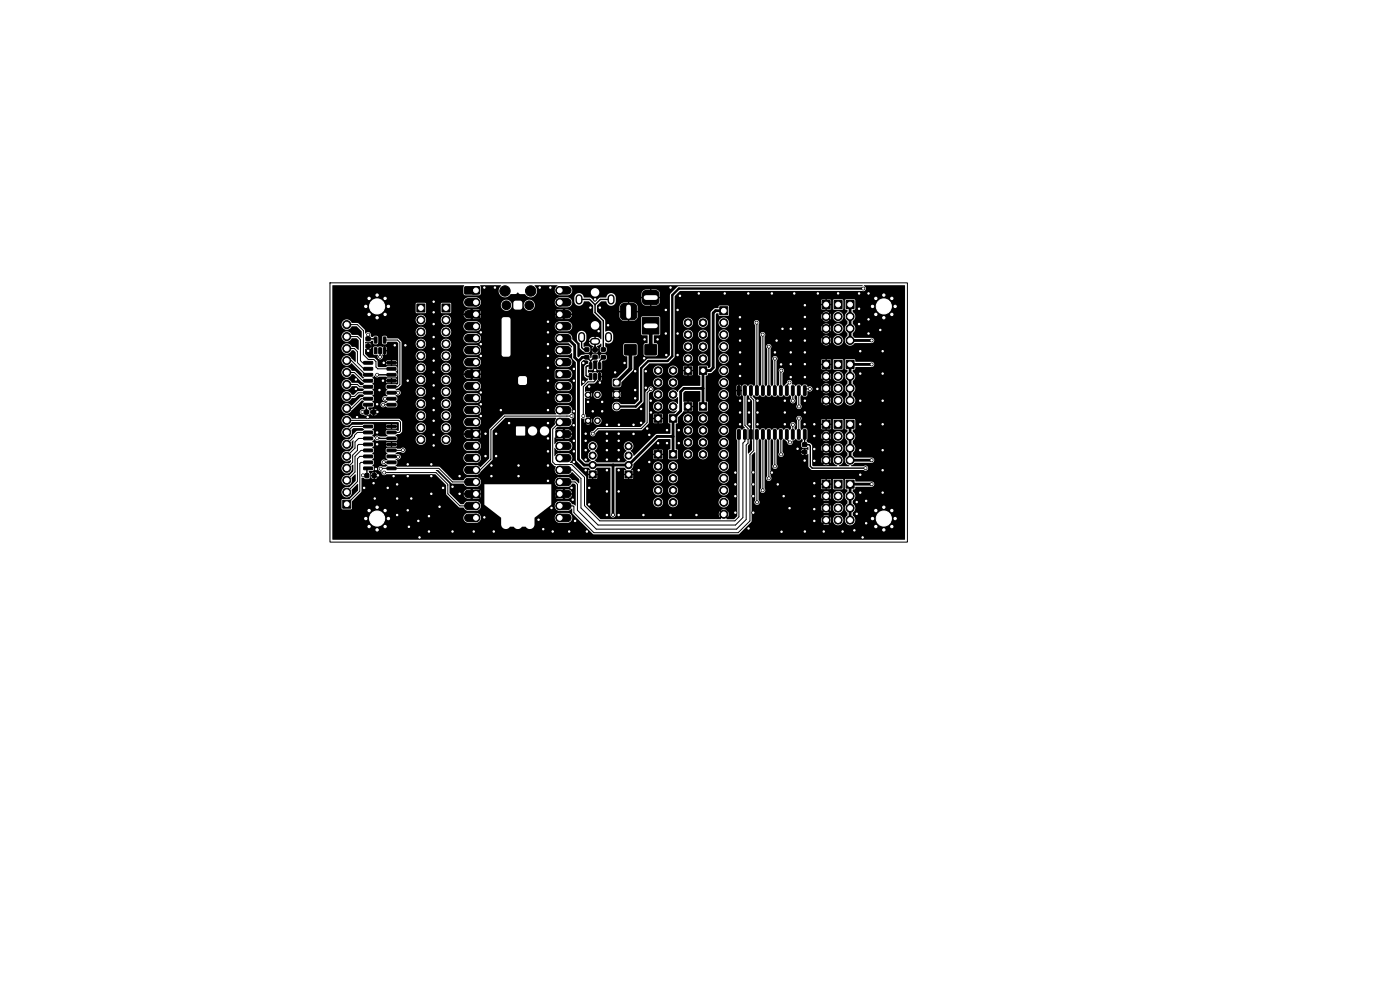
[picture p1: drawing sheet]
<svg xmlns="http://www.w3.org/2000/svg" width="297mm" height="210mm" viewBox="0 0 297 210" stroke-linecap="round" stroke-linejoin="round" font-family="sans-serif">
<path d="M122.8 63.2v.7M123.4 71.2v.7M125.9 72.4h.7M129.1 71.2v.7M129.6 63.2v.7" fill="none" stroke="#000" stroke-width="1.5"/>
<g fill="#000" stroke="#000" stroke-width=".21">
<path d="M77.7 71.5h.8v.8h-.8zM77.7 73h.8v.8h-.8zM77.2 76.7h1.8l.1 .5-1.9 .1zM77.2 78l1.8-.1 .1 .5-1.9 .1zM77.2 79.2h1.8l.1 .5-1.9 .1zM79.4 73.8h.6l-.1 1.3-.5-.1zM79.4 71.5l.6 .1-.1 1.2-.5-.1zM80.4 73.8h.5l-.1 1.3-.5-.1zM81.3 73.8h.6l-.1 1.3-.5-.1zM81.3 71.5l.6 .1-.1 1.2-.5-.1zM82.1 79.2h1.8l.1 .5-1.8 .1zM82.1 78l1.8-.1 .1 .5-1.8 .1z"/>
<path d="M82.1 76.7h1.8l.1 .5-1.8 .1zM88.4 64.5h1.7v1.7h-1.7zM93.8 64.5h1.7v1.7h-1.7zM98.7 63.6l.5-.2 1.8-.1a.8 .8 0 0 1 .8 .8 .8 .8 0 0 1-.8 .8h-1.6a.8 .8 0 0 1-.8-.4 .8 .8 0 0 1 .1-.9zM98.7 68.7l.5-.3h1.8a.8 .8 0 0 1 .8 .8 .8 .8 0 0 1-.8 .8h-1.6a.8 .8 0 0 1-.8-.4 .8 .8 0 0 1 .1-.9zM98.7 71.3l.5-.3h1.8a.8 .8 0 0 1 .8 .8 .8 .8 0 0 1-.8 .8h-1.6a.8 .8 0 0 1-.8-.5 .8 .8 0 0 1 .1-.8zM98.9 73.7l.5-.2h1.6a.8 .8 0 0 1 .8 .8 .8 .8 0 0 1-.8 .8h-1.6a.8 .8 0 0 1-.8-.5 .8 .8 0 0 1 .3-.9zM98.7 76.3l.5-.2 1.8-.1a.8 .8 0 0 1 .8 .8 .8 .8 0 0 1-.8 .8h-1.6a.8 .8 0 0 1-.8-.4 .8 .8 0 0 1 .1-.9zM100.2 60.9h1.5v1.4h-1.5zM98.6 60.9l2.4-.1a.8 .8 0 0 1 .8 .8 .8 .8 0 0 1-.8 .8h-2.3zM98.7 66.2l.6-.3 2.4 .1v1.4l-2.3 .1a.8 .8 0 0 1-.8-.5 .8 .8 0 0 1 .1-.8zM100.3 66.2l.6-.3 .8 .1v1.4l-.7 .1a.8 .8 0 0 1-.8-.5 .8 .8 0 0 1 .1-.8z"/>
<path d="M98.7 78.9l.6-.3 2.4 .1v1.4l-2.3 .1a.8 .8 0 0 1-.8-.5 .8 .8 0 0 1 .1-.8zM100.3 78.9l.6-.3 .8 .1v1.4l-.7 .1a.8 .8 0 0 1-.8-.5 .8 .8 0 0 1 .1-.8zM118.1 76.3l.5-.2 1.7-.1a.8 .8 0 0 1 .8 .8 .8 .8 0 0 1-.8 .8h-1.6a.8 .8 0 0 1-.7-.4 .8 .8 0 0 1 .1-.9zM118.2 73.7l.5-.2h1.6a.8 .8 0 0 1 .8 .8 .8 .8 0 0 1-.8 .8h-1.6a.8 .8 0 0 1-.7-.5 .8 .8 0 0 1 .2-.9zM118.2 71.1l.5-.1h1.6a.8 .8 0 0 1 .8 .8 .8 .8 0 0 1-.8 .8h-1.6a.8 .8 0 0 1-.7-.6 .8 .8 0 0 1 .2-.9zM118.1 68.7l.5-.3h1.7a.8 .8 0 0 1 .8 .8 .8 .8 0 0 1-.8 .8h-1.6a.8 .8 0 0 1-.7-.4 .8 .8 0 0 1 .1-.9zM118.1 63.6l.5-.2 1.7-.1a.8 .8 0 0 1 .8 .8 .8 .8 0 0 1-.8 .8h-1.6a.8 .8 0 0 1-.7-.4 .8 .8 0 0 1 .1-.9zM118.1 61.1l.5-.3h1.7a.8 .8 0 0 1 .8 .8 .8 .8 0 0 1-.8 .8h-1.6a.8 .8 0 0 1-.7-.5 .8 .8 0 0 1 .1-.8zM118 78.7l.7-.1a.8 .8 0 0 1 .8 .8 .8 .8 0 0 1-.8 .8l-.7-.1zM118 66l.7-.1a.8 .8 0 0 1 .8 .8 .8 .8 0 0 1-.8 .8l-.7-.1zM118 78.7l2.3-.1a.8 .8 0 0 1 .8 .8 .8 .8 0 0 1-.8 .8l-2.3-.1zM118 66l2.3-.1a.8 .8 0 0 1 .8 .8 .8 .8 0 0 1-.8 .8l-2.3-.1z"/>
<path d="M124.1 73.8h.8v.7h-.8zM124.1 75.5h.8v.6h-.8zM125 77h.6l-.1 1.3-.5-.1zM125.8 75.4h.8v.7h-.8zM125.8 73.8h.8v.8h-.8zM126.9 77h.6l-.1 1.3-.5-.1zM127.6 73.8h.8v.7h-.8zM127.6 75.5h.8v.6h-.8zM132.6 73.1h2.3v2.1h-2.3zM131.9 64.6l.5-.2h1.8a.88 .88 0 0 1 .9 .8v1.8a.88 .88 0 0 1-.9 .9h-1.7a.88 .88 0 0 1-.9-.9v-1.9zM136.3 67.4h3.5v3.5h-3.5zM136.9 73.1h2.3v2.1h-2.3z"/>
<path d="M136.5 61.9l.5-.3h2l.5 .2 .3 .6v1.5l-.2 .4-.6 .3h-2l-.4-.1-.3-.6v-1.5zM145.2 77.8h1.6v1.6h-1.6zM148.3 77.8h1.6v1.6h-1.6zM152.7 65.1h1.7v1.7h-1.7zM174.4 63.8h1.7v1.7h-1.7zM174.4 76.5h1.7v1.7h-1.7zM176.9 63.8h1.8v1.7h-1.8zM176.9 76.5h1.8v1.7h-1.8zM179.5 63.8h1.7v1.7h-1.7zM179.5 76.5h1.7v1.7h-1.7zM77.3 87h.8v.8h-.8zM78.9 87h.8v.8h-.8z"/>
<path d="M77.2 80.5h1.8l.1 .5-1.9 .1zM77.2 81.8h1.8l.1 .4-1.9 .1zM77.2 83.1l1.8-.1 .1 .5-1.9 .1zM77.2 84.3h1.8l.1 .5-1.9 .1zM77.2 85.6h1.8l.1 .5h-1.9zM77.2 90.2h1.8l.1 .5-1.9 .1zM77.2 91.5l1.8-.1 .1 .5-1.9 .1zM77.2 92.7h1.8l.1 .5-1.9 .1zM77.2 94h1.8l.1 .5-1.9 .1zM77.2 95.3h1.8l.1 .4-1.9 .1zM77.2 96.6l1.8-.1 .1 .5-1.9 .1zM77.2 97.8h1.8l.1 .5-1.9 .1z"/>
<path d="M77.2 99.1h1.8l.1 .5h-1.9zM82.1 85.6h1.8l.1 .5h-1.8zM82.1 84.3h1.8l.1 .5-1.8 .1zM82.1 83.1l1.8-.1 .1 .5-1.8 .1zM82.1 81.8h1.8l.1 .4-1.8 .1zM82.1 80.5h1.8l.1 .5-1.8 .1zM82.1 99.1h1.8l.1 .5h-1.8zM82.1 97.8h1.8l.1 .5-1.8 .1zM82.1 96.6l1.8-.1 .1 .5-1.8 .1zM82.1 95.3h1.8l.1 .4-1.8 .1zM82.1 94h1.8l.1 .5-1.8 .1zM82.1 92.7h1.8l.1 .5-1.8 .1z"/>
<path d="M82.1 91.5l1.8-.1 .1 .5-1.8 .1zM82.1 90.2h1.8l.1 .5-1.8 .1zM98.7 81.4l.5-.3h1.8a.8 .8 0 0 1 .8 .8 .8 .8 0 0 1-.8 .8h-1.6a.8 .8 0 0 1-.8-.4 .8 .8 0 0 1 .1-.9zM98.7 84l.5-.3h1.8a.8 .8 0 0 1 .8 .8 .8 .8 0 0 1-.8 .8h-1.6a.8 .8 0 0 1-.8-.5 .8 .8 0 0 1 .1-.8zM98.7 86.5l.5-.3h1.8a.8 .8 0 0 1 .8 .8 .8 .8 0 0 1-.8 .8h-1.6a.8 .8 0 0 1-.8-.5 .8 .8 0 0 1 .1-.8zM98.7 89l.5-.2 1.8-.1a.8 .8 0 0 1 .8 .8 .8 .8 0 0 1-.8 .8h-1.6a.8 .8 0 0 1-.8-.4 .8 .8 0 0 1 .1-.9zM98.7 94.1l.5-.3h1.8a.8 .8 0 0 1 .8 .8 .8 .8 0 0 1-.8 .8h-1.6a.8 .8 0 0 1-.8-.4 .8 .8 0 0 1 .1-.9zM98.7 96.7l.5-.3h1.8a.8 .8 0 0 1 .8 .8 .8 .8 0 0 1-.8 .8h-1.6a.8 .8 0 0 1-.8-.5 .8 .8 0 0 1 .1-.8zM98.7 99.2l.5-.3h1.8a.8 .8 0 0 1 .8 .8 .8 .8 0 0 1-.8 .8h-1.6a.8 .8 0 0 1-.8-.5 .8 .8 0 0 1 .1-.8zM98.7 91.6l.6-.3 2.4 .1v1.4l-2.3 .1a.8 .8 0 0 1-.8-.5 .8 .8 0 0 1 .1-.8zM100.3 91.6l.6-.3 .8 .1v1.4l-.7 .1a.8 .8 0 0 1-.8-.5 .8 .8 0 0 1 .1-.8zM118.2 99.1l.5-.2h1.6a.8 .8 0 0 1 .8 .8 .8 .8 0 0 1-.8 .8h-1.6a.8 .8 0 0 1-.7-.5 .8 .8 0 0 1 .2-.9z"/>
<path d="M118.1 96.7l.5-.3h1.7a.8 .8 0 0 1 .8 .8 .8 .8 0 0 1-.8 .8h-1.6a.8 .8 0 0 1-.7-.5 .8 .8 0 0 1 .1-.8zM118.1 94.1l.5-.3h1.7a.8 .8 0 0 1 .8 .8 .8 .8 0 0 1-.8 .8h-1.6a.8 .8 0 0 1-.7-.4 .8 .8 0 0 1 .1-.9zM118.1 89l.5-.2 1.7-.1a.8 .8 0 0 1 .8 .8 .8 .8 0 0 1-.8 .8h-1.6a.8 .8 0 0 1-.7-.4 .8 .8 0 0 1 .1-.9zM118.2 86.4l.5-.2h1.6a.8 .8 0 0 1 .8 .8 .8 .8 0 0 1-.8 .8h-1.6a.8 .8 0 0 1-.7-.5 .8 .8 0 0 1 .2-.9zM118.1 84l.5-.3h1.7a.8 .8 0 0 1 .8 .8 .8 .8 0 0 1-.8 .8h-1.6a.8 .8 0 0 1-.7-.5 .8 .8 0 0 1 .1-.8zM118.1 81.4l.5-.3h1.7a.8 .8 0 0 1 .8 .8 .8 .8 0 0 1-.8 .8h-1.6a.8 .8 0 0 1-.7-.4 .8 .8 0 0 1 .1-.9zM118 91.4l.7-.1a.8 .8 0 0 1 .8 .8 .8 .8 0 0 1-.8 .8l-.7-.1zM118 91.4l2.3-.1a.8 .8 0 0 1 .8 .8 .8 .8 0 0 1-.8 .8l-2.3-.1zM125 79.3h.6l-.1 1.2-.5-.1zM126 79.3h.5l-.1 1.2-.5-.1zM125 99.9h1.5v1.5h-1.5zM126.9 79.3h.6l-.1 1.2-.5-.1z"/>
<path d="M130.1 80.5h1.4v1.3h-1.4zM132.6 99.9h1.5v1.5h-1.5zM138.8 95.6h1.6v1.6h-1.6zM138.8 88h1.6v1.6h-1.6zM142 95.6h1.6v1.6h-1.6zM142 88h1.6v1.6h-1.6zM145.2 85.4h1.6v1.6h-1.6zM148.3 85.4h1.6v1.6h-1.6zM156.5 81.9h.5v2l-.5-.1zM156.5 91.2h.5v2l-.5-.1zM157.8 81.9h.5l-.1 2-.5-.1zM157.8 91.2h.5l-.1 2-.5-.1z"/>
<path d="M159 81.9h.6l-.1 2-.5-.1zM159 91.2h.6l-.1 2-.5-.1zM160.3 81.9h.6l-.1 2-.5-.1zM160.3 91.2h.6l-.1 2-.5-.1zM161.6 81.9h.5l-.1 2-.4-.1zM161.6 91.2h.5l-.1 2-.4-.1zM162.9 81.9h.5l-.1 2-.5-.1zM162.9 91.2h.5l-.1 2-.5-.1zM164.1 81.9h.6l-.1 2-.5-.1zM164.1 91.2h.6l-.1 2-.5-.1zM165.4 81.9h.5v2l-.5-.1zM165.4 91.2h.5v2l-.5-.1z"/>
<path d="M166.7 81.9h.5l-.1 2-.5-.1zM166.7 91.2h.5l-.1 2-.5-.1zM167.9 81.9h.6l-.1 2-.5-.1zM167.9 91.2h.6l-.1 2-.5-.1zM169.2 81.9h.5v2l-.5-.1zM169.2 91.2h.5v2l-.5-.1zM170.5 81.9h.5l-.1 2-.5-.1zM170.5 91.2h.5l-.1 2-.5-.1zM170.3 93.9h.8v.8h-.8zM170.3 95.5h.8v.8h-.8zM174.4 89.2h1.7v1.7h-1.7zM176.9 89.2h1.8v1.7h-1.8z"/>
<path d="M179.5 89.2h1.7v1.7h-1.7zM72.7 106.1h1.7v1.7h-1.7zM77.5 100.5h.7v.8h-.7zM79 100.5h.8v.8h-.8zM98.7 101.7l.5-.2 1.8-.1a.8 .8 0 0 1 .8 .8 .8 .8 0 0 1-.8 .8h-1.6a.8 .8 0 0 1-.8-.4 .8 .8 0 0 1 .1-.9zM98.7 106.8l.5-.3h1.8a.8 .8 0 0 1 .8 .8 .8 .8 0 0 1-.8 .8h-1.6a.8 .8 0 0 1-.8-.4 .8 .8 0 0 1 .1-.9zM98.7 109.4l.5-.3h1.8a.8 .8 0 0 1 .8 .8 .8 .8 0 0 1-.8 .8h-1.6a.8 .8 0 0 1-.8-.5 .8 .8 0 0 1 .1-.8zM98.7 104.3l.6-.3 2.4 .1v1.4l-2.3 .1a.8 .8 0 0 1-.8-.5 .8 .8 0 0 1 .1-.8zM100.3 104.3l.6-.3 .8 .1v1.4l-.7 .1a.8 .8 0 0 1-.8-.5 .8 .8 0 0 1 .1-.8zM118.2 109.2l.5-.1h1.6a.8 .8 0 0 1 .8 .8 .8 .8 0 0 1-.8 .8h-1.6a.8 .8 0 0 1-.7-.6 .8 .8 0 0 1 .2-.9zM118.1 106.8l.5-.3h1.7a.8 .8 0 0 1 .8 .8 .8 .8 0 0 1-.8 .8h-1.6a.8 .8 0 0 1-.7-.4 .8 .8 0 0 1 .1-.9zM118.1 101.7l.5-.2 1.7-.1a.8 .8 0 0 1 .8 .8 .8 .8 0 0 1-.8 .8h-1.6a.8 .8 0 0 1-.7-.4 .8 .8 0 0 1 .1-.9z"/>
<path d="M118 104h.7a.8 .8 0 0 1 .8 .8 .8 .8 0 0 1-.8 .8l-.7-.1zM118 104h2.3a.8 .8 0 0 1 .8 .8 .8 .8 0 0 1-.8 .8l-2.3-.1zM174.4 101.9h1.7v1.7h-1.7zM176.9 101.9h1.8v1.7h-1.8zM179.5 101.9h1.7v1.7h-1.7z"/>
<circle cx="73.6" cy="79" r=".85"/>
<circle cx="73.6" cy="76.5" r=".85"/>
<circle cx="73.6" cy="71.4" r=".85"/>
<circle cx="73.6" cy="68.9" r=".85"/>
<circle cx="73.6" cy="73.9" r=".85"/>
<circle cx="77.6" cy="65" r=".4"/>
<circle cx="78.1" cy="71" r=".3"/>
<circle cx="78.1" cy="74.4" r=".3"/>
<circle cx="78.3" cy="63.3" r=".4"/>
<circle cx="78.3" cy="66.7" r=".4"/>
<circle cx="80" cy="65" r="3.2"/>
<circle cx="80" cy="67.4" r=".4"/>
<circle cx="80" cy="62.6" r=".4"/>
<circle cx="80" cy="79.5" r=".3"/>
<circle cx="80.6" cy="75.7" r=".3"/>
<circle cx="81.4" cy="77" r=".3"/>
<circle cx="81.7" cy="66.7" r=".4"/>
<circle cx="81.7" cy="63.3" r=".4"/>
<circle cx="82.4" cy="65" r=".4"/>
<circle cx="83.7" cy="73.3" r=".3"/>
<circle cx="86" cy="73.3" r=".3"/>
<circle cx="89.3" cy="67.9" r=".85"/>
<circle cx="89.3" cy="78" r=".85"/>
<circle cx="89.3" cy="73" r=".85"/>
<circle cx="89.3" cy="75.5" r=".85"/>
<circle cx="89.3" cy="70.4" r=".85"/>
<circle cx="92" cy="68.7" r=".3"/>
<circle cx="92" cy="66.3" r=".3"/>
<circle cx="92" cy="79" r=".3"/>
<circle cx="92" cy="71.5" r=".3"/>
<circle cx="92" cy="76.5" r=".3"/>
<circle cx="92" cy="64" r=".3"/>
<circle cx="92" cy="74" r=".3"/>
<circle cx="94.6" cy="73" r=".85"/>
<circle cx="94.6" cy="67.9" r=".85"/>
<circle cx="94.6" cy="70.4" r=".85"/>
<circle cx="94.6" cy="75.5" r=".85"/>
<circle cx="94.6" cy="78" r=".85"/>
<circle cx="101" cy="64.1" r=".8"/>
<circle cx="101" cy="76.8" r=".8"/>
<circle cx="101" cy="74.3" r=".8"/>
<circle cx="101" cy="69.2" r=".8"/>
<circle cx="101" cy="71.8" r=".8"/>
<circle cx="102" cy="75.5" r=".3"/>
<circle cx="102" cy="70.5" r=".3"/>
<circle cx="102" cy="73" r=".3"/>
<circle cx="102.7" cy="61" r=".3"/>
<circle cx="105" cy="61" r=".3"/>
<circle cx="107.1" cy="61.7" r="1.1"/>
<circle cx="107.4" cy="64.8" r=".92"/>
<circle cx="112.3" cy="64.8" r=".92"/>
<circle cx="112.6" cy="61.7" r="1.1"/>
<circle cx="114.5" cy="61" r=".3"/>
<circle cx="116.2" cy="78" r=".3"/>
<circle cx="116.2" cy="75.5" r=".3"/>
<circle cx="116.2" cy="68.3" r=".3"/>
<circle cx="116.2" cy="70.5" r=".3"/>
<circle cx="116.3" cy="73" r=".3"/>
<circle cx="116.8" cy="61" r=".3"/>
<circle cx="118.7" cy="74.3" r=".8"/>
<circle cx="118.7" cy="71.8" r=".8"/>
<circle cx="118.7" cy="76.8" r=".8"/>
<circle cx="118.7" cy="61.6" r=".8"/>
<circle cx="118.7" cy="64.1" r=".8"/>
<circle cx="118.7" cy="69.2" r=".8"/>
<circle cx="121.8" cy="78.3" r=".3"/>
<circle cx="123.8" cy="77" r=".3"/>
<circle cx="125.2" cy="65.3" r=".3"/>
<circle cx="126.2" cy="63.5" r=".3"/>
<circle cx="126.2" cy="78.5" r=".3"/>
<circle cx="127" cy="70.3" r=".3"/>
<circle cx="127.2" cy="65.3" r=".3"/>
<circle cx="129" cy="69" r=".3"/>
<circle cx="130.5" cy="79" r=".3"/>
<circle cx="132.5" cy="77" r=".3"/>
<circle cx="134.8" cy="78.7" r=".3"/>
<circle cx="136.7" cy="76" r=".3"/>
<circle cx="136.8" cy="72" r=".3"/>
<circle cx="137" cy="78.7" r=".3"/>
<circle cx="139.5" cy="72" r=".3"/>
<circle cx="139.6" cy="78.6" r=".8"/>
<circle cx="141.2" cy="70.7" r=".3"/>
<circle cx="141.2" cy="65.7" r=".3"/>
<circle cx="141.4" cy="75.3" r=".3"/>
<circle cx="142.2" cy="61" r=".3"/>
<circle cx="142.8" cy="78.6" r=".8"/>
<circle cx="143.8" cy="65.7" r=".3"/>
<circle cx="143.8" cy="70.7" r=".3"/>
<circle cx="143.8" cy="75.3" r=".3"/>
<circle cx="144.2" cy="62.7" r=".3"/>
<circle cx="146" cy="68.4" r=".8"/>
<circle cx="146" cy="76.1" r=".8"/>
<circle cx="146" cy="71" r=".8"/>
<circle cx="146" cy="73.5" r=".8"/>
<circle cx="148.2" cy="62.3" r=".3"/>
<circle cx="149.1" cy="73.5" r=".8"/>
<circle cx="149.1" cy="71" r=".8"/>
<circle cx="149.1" cy="68.4" r=".8"/>
<circle cx="149.1" cy="76.1" r=".8"/>
<circle cx="153.5" cy="78.6" r=".85"/>
<circle cx="153.5" cy="71" r=".85"/>
<circle cx="153.5" cy="73.5" r=".85"/>
<circle cx="153.5" cy="68.5" r=".85"/>
<circle cx="153.5" cy="76.1" r=".85"/>
<circle cx="153.8" cy="62.3" r=".3"/>
<circle cx="157" cy="67.3" r=".3"/>
<circle cx="157" cy="74.7" r=".3"/>
<circle cx="157" cy="69.7" r=".3"/>
<circle cx="157" cy="79.7" r=".3"/>
<circle cx="157" cy="77.3" r=".3"/>
<circle cx="157" cy="72.3" r=".3"/>
<circle cx="158.7" cy="62.3" r=".3"/>
<circle cx="160.5" cy="68.4" r=".3"/>
<circle cx="161.8" cy="71" r=".3"/>
<circle cx="163.1" cy="73.5" r=".3"/>
<circle cx="163.7" cy="62.3" r=".3"/>
<circle cx="164.4" cy="74.7" r=".3"/>
<circle cx="164.4" cy="76.1" r=".3"/>
<circle cx="164.8" cy="72.3" r=".3"/>
<circle cx="165.7" cy="77.3" r=".3"/>
<circle cx="165.7" cy="78.6" r=".3"/>
<circle cx="166" cy="69.7" r=".3"/>
<circle cx="167.7" cy="69.7" r=".3"/>
<circle cx="167.7" cy="74.7" r=".3"/>
<circle cx="167.7" cy="72.3" r=".3"/>
<circle cx="167.7" cy="77.3" r=".3"/>
<circle cx="168.5" cy="62.3" r=".3"/>
<circle cx="170.7" cy="67.3" r=".3"/>
<circle cx="170.7" cy="69.7" r=".3"/>
<circle cx="170.7" cy="64.7" r=".3"/>
<circle cx="170.7" cy="74.7" r=".3"/>
<circle cx="170.7" cy="72.3" r=".3"/>
<circle cx="170.7" cy="77.3" r=".3"/>
<circle cx="173.5" cy="62.3" r=".3"/>
<circle cx="175.3" cy="79.8" r=".85"/>
<circle cx="175.3" cy="69.7" r=".85"/>
<circle cx="175.3" cy="72.2" r=".85"/>
<circle cx="175.3" cy="67.1" r=".85"/>
<circle cx="177.8" cy="62.2" r=".3"/>
<circle cx="177.8" cy="72.2" r=".85"/>
<circle cx="177.8" cy="69.7" r=".85"/>
<circle cx="177.8" cy="67.1" r=".85"/>
<circle cx="177.8" cy="79.8" r=".85"/>
<circle cx="180.3" cy="72.2" r=".85"/>
<circle cx="180.3" cy="69.7" r=".85"/>
<circle cx="180.3" cy="79.8" r=".85"/>
<circle cx="180.3" cy="67.1" r=".85"/>
<circle cx="182.3" cy="68.7" r=".3"/>
<circle cx="182.3" cy="62.3" r=".3"/>
<circle cx="182.3" cy="65.5" r=".3"/>
<circle cx="182.5" cy="79.3" r=".3"/>
<circle cx="182.5" cy="74.5" r=".3"/>
<circle cx="183.1" cy="61.2" r=".3"/>
<circle cx="184.3" cy="67.7" r=".3"/>
<circle cx="184.3" cy="70.7" r=".3"/>
<circle cx="184.3" cy="62.3" r=".3"/>
<circle cx="184.9" cy="77.3" r=".3"/>
<circle cx="184.9" cy="72.2" r=".3"/>
<circle cx="185.1" cy="65" r=".4"/>
<circle cx="185.8" cy="63.3" r=".4"/>
<circle cx="185.8" cy="66.7" r=".4"/>
<circle cx="186.7" cy="70" r=".3"/>
<circle cx="187.3" cy="79.3" r=".3"/>
<circle cx="187.3" cy="74.5" r=".3"/>
<circle cx="187.5" cy="67.4" r=".4"/>
<circle cx="187.5" cy="62.6" r=".4"/>
<circle cx="187.5" cy="65" r="3.2"/>
<circle cx="189.2" cy="63.3" r=".4"/>
<circle cx="189.2" cy="66.7" r=".4"/>
<circle cx="189.9" cy="65" r=".4"/>
<circle cx="73.6" cy="91.7" r=".85"/>
<circle cx="73.6" cy="81.6" r=".85"/>
<circle cx="73.6" cy="94.3" r=".85"/>
<circle cx="73.6" cy="84.1" r=".85"/>
<circle cx="73.6" cy="86.6" r=".85"/>
<circle cx="73.6" cy="89.2" r=".85"/>
<circle cx="73.6" cy="99.3" r=".85"/>
<circle cx="73.6" cy="96.8" r=".85"/>
<circle cx="75.5" cy="82.5" r=".3"/>
<circle cx="75.5" cy="80.5" r=".3"/>
<circle cx="75.7" cy="88.5" r=".3"/>
<circle cx="76.9" cy="87.4" r=".3"/>
<circle cx="78" cy="88.5" r=".3"/>
<circle cx="79.7" cy="99.5" r=".3"/>
<circle cx="80" cy="94.3" r=".3"/>
<circle cx="80" cy="91.8" r=".3"/>
<circle cx="80" cy="85.8" r=".3"/>
<circle cx="80" cy="93" r=".3"/>
<circle cx="80.1" cy="87.4" r=".3"/>
<circle cx="80.5" cy="82.8" r=".3"/>
<circle cx="80.8" cy="99.4" r=".3"/>
<circle cx="81.3" cy="80.7" r=".3"/>
<circle cx="81.3" cy="85.9" r=".3"/>
<circle cx="81.4" cy="98" r=".3"/>
<circle cx="81.7" cy="84.6" r=".3"/>
<circle cx="84.5" cy="83.3" r=".3"/>
<circle cx="84.5" cy="96.9" r=".3"/>
<circle cx="85.5" cy="95.5" r=".3"/>
<circle cx="86.5" cy="80.7" r=".3"/>
<circle cx="86.5" cy="98.5" r=".3"/>
<circle cx="89.3" cy="88.2" r=".85"/>
<circle cx="89.3" cy="85.7" r=".85"/>
<circle cx="89.3" cy="80.6" r=".85"/>
<circle cx="89.3" cy="90.7" r=".85"/>
<circle cx="89.3" cy="83.1" r=".85"/>
<circle cx="89.3" cy="93.3" r=".85"/>
<circle cx="91.5" cy="98.5" r=".3"/>
<circle cx="92" cy="94.5" r=".3"/>
<circle cx="92" cy="87" r=".3"/>
<circle cx="92" cy="81.7" r=".3"/>
<circle cx="92" cy="89.3" r=".3"/>
<circle cx="92" cy="84.5" r=".3"/>
<circle cx="92" cy="92.3" r=".3"/>
<circle cx="94.6" cy="88.2" r=".85"/>
<circle cx="94.6" cy="85.7" r=".85"/>
<circle cx="94.6" cy="80.6" r=".85"/>
<circle cx="94.6" cy="93.3" r=".85"/>
<circle cx="94.6" cy="83.1" r=".85"/>
<circle cx="94.6" cy="90.7" r=".85"/>
<circle cx="101" cy="81.9" r=".8"/>
<circle cx="101" cy="84.5" r=".8"/>
<circle cx="101" cy="94.6" r=".8"/>
<circle cx="101" cy="99.7" r=".8"/>
<circle cx="101" cy="89.5" r=".8"/>
<circle cx="101" cy="97.2" r=".8"/>
<circle cx="101" cy="87" r=".8"/>
<circle cx="102" cy="83.3" r=".3"/>
<circle cx="102" cy="88.3" r=".3"/>
<circle cx="102" cy="85.8" r=".3"/>
<circle cx="103" cy="92" r=".3"/>
<circle cx="103" cy="96.8" r=".3"/>
<circle cx="104.3" cy="98.8" r=".3"/>
<circle cx="105.2" cy="92" r=".3"/>
<circle cx="105.3" cy="96.8" r=".3"/>
<circle cx="106.2" cy="87" r=".3"/>
<circle cx="108" cy="89.8" r=".3"/>
<circle cx="110" cy="98.8" r=".3"/>
<circle cx="116.2" cy="80.7" r=".3"/>
<circle cx="116.2" cy="93" r=".3"/>
<circle cx="116.2" cy="87" r=".3"/>
<circle cx="116.2" cy="83.3" r=".3"/>
<circle cx="116.3" cy="89.8" r=".3"/>
<circle cx="116.3" cy="95.8" r=".3"/>
<circle cx="116.3" cy="98.8" r=".3"/>
<circle cx="118.7" cy="81.9" r=".8"/>
<circle cx="118.7" cy="99.7" r=".8"/>
<circle cx="118.7" cy="94.6" r=".8"/>
<circle cx="118.7" cy="89.5" r=".8"/>
<circle cx="118.7" cy="87" r=".8"/>
<circle cx="118.7" cy="97.2" r=".8"/>
<circle cx="118.7" cy="84.5" r=".8"/>
<circle cx="121.2" cy="88.3" r=".3"/>
<circle cx="121.7" cy="90.2" r=".3"/>
<circle cx="121.8" cy="80.7" r=".3"/>
<circle cx="121.8" cy="98" r=".3"/>
<circle cx="121.8" cy="93.5" r=".3"/>
<circle cx="121.8" cy="87.3" r=".3"/>
<circle cx="121.8" cy="95.8" r=".3"/>
<circle cx="123.8" cy="81" r=".3"/>
<circle cx="123.8" cy="88.3" r=".3"/>
<circle cx="124.2" cy="95.5" r=".3"/>
<circle cx="124.2" cy="97.5" r=".3"/>
<circle cx="124.2" cy="92" r=".3"/>
<circle cx="124.2" cy="93.5" r=".3"/>
<circle cx="124.2" cy="99.8" r=".3"/>
<circle cx="124.8" cy="89.2" r=".6"/>
<circle cx="124.8" cy="85.3" r=".3"/>
<circle cx="124.8" cy="83.7" r=".6"/>
<circle cx="125" cy="82" r=".3"/>
<circle cx="125.7" cy="96.6" r=".76"/>
<circle cx="125.7" cy="94.6" r=".76"/>
<circle cx="125.7" cy="98.6" r=".76"/>
<circle cx="125.8" cy="92" r=".3"/>
<circle cx="125.8" cy="87.3" r=".3"/>
<circle cx="126.7" cy="89.2" r=".6"/>
<circle cx="126.8" cy="83.7" r=".6"/>
<circle cx="127.3" cy="81.2" r=".3"/>
<circle cx="127.8" cy="87.3" r=".3"/>
<circle cx="127.8" cy="85.3" r=".3"/>
<circle cx="128.8" cy="95.5" r=".3"/>
<circle cx="128.8" cy="97.5" r=".3"/>
<circle cx="128.8" cy="93.5" r=".3"/>
<circle cx="128.8" cy="92" r=".3"/>
<circle cx="128.8" cy="90.1" r=".3"/>
<circle cx="128.8" cy="99.8" r=".3"/>
<circle cx="130.8" cy="86.2" r=".75"/>
<circle cx="130.8" cy="83.7" r=".75"/>
<circle cx="131.2" cy="95.5" r=".3"/>
<circle cx="131.2" cy="97.5" r=".3"/>
<circle cx="131.2" cy="92" r=".3"/>
<circle cx="131.2" cy="93.5" r=".3"/>
<circle cx="131.2" cy="99.8" r=".3"/>
<circle cx="131.3" cy="90.1" r=".3"/>
<circle cx="133.3" cy="94.6" r=".76"/>
<circle cx="133.3" cy="96.6" r=".76"/>
<circle cx="133.3" cy="98.6" r=".76"/>
<circle cx="134.4" cy="90.1" r=".3"/>
<circle cx="134.4" cy="92" r=".3"/>
<circle cx="134.8" cy="84.5" r=".3"/>
<circle cx="134.8" cy="82.8" r=".3"/>
<circle cx="135.5" cy="99.8" r=".3"/>
<circle cx="136" cy="89.7" r=".3"/>
<circle cx="136" cy="86.8" r=".3"/>
<circle cx="137" cy="82.3" r=".3"/>
<circle cx="137.3" cy="90.9" r=".3"/>
<circle cx="137.8" cy="98" r=".3"/>
<circle cx="137.8" cy="92.3" r=".3"/>
<circle cx="138.1" cy="85" r=".3"/>
<circle cx="138.1" cy="82.5" r=".3"/>
<circle cx="138.1" cy="87.5" r=".3"/>
<circle cx="139.6" cy="94" r=".3"/>
<circle cx="139.6" cy="86.2" r=".8"/>
<circle cx="139.6" cy="81.1" r=".8"/>
<circle cx="139.6" cy="98.9" r=".8"/>
<circle cx="139.6" cy="83.7" r=".8"/>
<circle cx="141.5" cy="94" r=".3"/>
<circle cx="141.5" cy="91.3" r=".3"/>
<circle cx="142.8" cy="86.2" r=".8"/>
<circle cx="142.8" cy="98.9" r=".8"/>
<circle cx="142.8" cy="81.1" r=".8"/>
<circle cx="142.8" cy="83.7" r=".8"/>
<circle cx="144" cy="94" r=".3"/>
<circle cx="144" cy="91.3" r=".3"/>
<circle cx="146" cy="91.3" r=".8"/>
<circle cx="146" cy="93.8" r=".8"/>
<circle cx="146" cy="88.8" r=".8"/>
<circle cx="146" cy="96.4" r=".8"/>
<circle cx="149.1" cy="91.3" r=".8"/>
<circle cx="149.1" cy="93.8" r=".8"/>
<circle cx="149.1" cy="88.8" r=".8"/>
<circle cx="149.1" cy="96.4" r=".8"/>
<circle cx="153.5" cy="81.2" r=".85"/>
<circle cx="153.5" cy="93.9" r=".85"/>
<circle cx="153.5" cy="98.9" r=".85"/>
<circle cx="153.5" cy="86.2" r=".85"/>
<circle cx="153.5" cy="83.7" r=".85"/>
<circle cx="153.5" cy="91.3" r=".85"/>
<circle cx="153.5" cy="96.4" r=".85"/>
<circle cx="153.5" cy="88.8" r=".85"/>
<circle cx="157" cy="90" r=".3"/>
<circle cx="157" cy="85" r=".3"/>
<circle cx="157" cy="87.5" r=".3"/>
<circle cx="158.9" cy="85" r=".3"/>
<circle cx="158.9" cy="87.5" r=".3"/>
<circle cx="159" cy="90" r=".3"/>
<circle cx="160.7" cy="85" r=".3"/>
<circle cx="160.7" cy="90" r=".3"/>
<circle cx="160.7" cy="87.5" r=".3"/>
<circle cx="164.4" cy="98.9" r=".3"/>
<circle cx="165.7" cy="96.4" r=".3"/>
<circle cx="166.5" cy="85" r=".3"/>
<circle cx="166.5" cy="90" r=".3"/>
<circle cx="166.5" cy="87.5" r=".3"/>
<circle cx="167.5" cy="81.1" r=".3"/>
<circle cx="167.6" cy="93.8" r=".3"/>
<circle cx="167.7" cy="80" r=".3"/>
<circle cx="168.2" cy="85" r=".3"/>
<circle cx="168.2" cy="90.1" r=".3"/>
<circle cx="169.2" cy="95.2" r=".3"/>
<circle cx="169.5" cy="86.2" r=".3"/>
<circle cx="169.5" cy="88.8" r=".3"/>
<circle cx="170.7" cy="97.7" r=".3"/>
<circle cx="170.7" cy="90" r=".3"/>
<circle cx="170.7" cy="85" r=".3"/>
<circle cx="170.7" cy="80" r=".3"/>
<circle cx="170.7" cy="87.5" r=".3"/>
<circle cx="171.8" cy="82.5" r=".3"/>
<circle cx="172.7" cy="90" r=".3"/>
<circle cx="172.7" cy="92.5" r=".3"/>
<circle cx="172.7" cy="95.3" r=".3"/>
<circle cx="172.8" cy="97.8" r=".3"/>
<circle cx="173.4" cy="82.5" r=".3"/>
<circle cx="175.3" cy="95.1" r=".85"/>
<circle cx="175.3" cy="82.4" r=".85"/>
<circle cx="175.3" cy="84.9" r=".85"/>
<circle cx="175.3" cy="92.5" r=".85"/>
<circle cx="175.3" cy="97.6" r=".85"/>
<circle cx="177.8" cy="82.4" r=".85"/>
<circle cx="177.8" cy="97.6" r=".85"/>
<circle cx="177.8" cy="95.1" r=".85"/>
<circle cx="177.8" cy="92.5" r=".85"/>
<circle cx="177.8" cy="84.9" r=".85"/>
<circle cx="180.3" cy="92.5" r=".85"/>
<circle cx="180.3" cy="82.4" r=".85"/>
<circle cx="180.3" cy="95.1" r=".85"/>
<circle cx="180.3" cy="84.9" r=".85"/>
<circle cx="180.3" cy="97.6" r=".85"/>
<circle cx="182.5" cy="85" r=".3"/>
<circle cx="182.5" cy="90" r=".3"/>
<circle cx="182.5" cy="95.5" r=".3"/>
<circle cx="183.6" cy="99.3" r=".3"/>
<circle cx="184.9" cy="97.6" r=".3"/>
<circle cx="187.3" cy="95.5" r=".3"/>
<circle cx="187.3" cy="85" r=".3"/>
<circle cx="187.3" cy="90" r=".3"/>
<circle cx="187.3" cy="99.8" r=".3"/>
<circle cx="73.6" cy="104.4" r=".85"/>
<circle cx="73.6" cy="101.9" r=".85"/>
<circle cx="77" cy="100.8" r=".3"/>
<circle cx="77.3" cy="103.5" r=".3"/>
<circle cx="77.6" cy="110" r=".4"/>
<circle cx="78.3" cy="108.3" r=".4"/>
<circle cx="78.3" cy="111.7" r=".4"/>
<circle cx="79.3" cy="102.5" r=".3"/>
<circle cx="79.5" cy="105.7" r=".3"/>
<circle cx="80" cy="110" r="3.2"/>
<circle cx="80" cy="112.4" r=".4"/>
<circle cx="80" cy="107.6" r=".4"/>
<circle cx="80.2" cy="100.8" r=".3"/>
<circle cx="81.5" cy="100.2" r=".3"/>
<circle cx="81.7" cy="108.3" r=".4"/>
<circle cx="81.7" cy="111.7" r=".4"/>
<circle cx="82.3" cy="103.5" r=".3"/>
<circle cx="82.4" cy="110" r=".4"/>
<circle cx="83.5" cy="101" r=".3"/>
<circle cx="84.3" cy="109.2" r=".3"/>
<circle cx="84.3" cy="102.7" r=".3"/>
<circle cx="84.3" cy="105.7" r=".3"/>
<circle cx="86.5" cy="101" r=".3"/>
<circle cx="86.5" cy="108.2" r=".3"/>
<circle cx="86.7" cy="111.8" r=".3"/>
<circle cx="87.3" cy="105.7" r=".3"/>
<circle cx="88.7" cy="110.5" r=".3"/>
<circle cx="89" cy="114" r=".3"/>
<circle cx="91" cy="112.8" r=".3"/>
<circle cx="91" cy="109.5" r=".3"/>
<circle cx="91.5" cy="101" r=".3"/>
<circle cx="91.5" cy="104.7" r=".3"/>
<circle cx="93.3" cy="107.5" r=".3"/>
<circle cx="94" cy="103.5" r=".3"/>
<circle cx="96" cy="112.8" r=".3"/>
<circle cx="96" cy="103.2" r=".3"/>
<circle cx="97.5" cy="101" r=".3"/>
<circle cx="97.5" cy="104.7" r=".3"/>
<circle cx="100.5" cy="112.8" r=".3"/>
<circle cx="101" cy="102.2" r=".8"/>
<circle cx="101" cy="107.3" r=".8"/>
<circle cx="101" cy="109.9" r=".8"/>
<circle cx="102.7" cy="109.8" r=".3"/>
<circle cx="104.2" cy="101" r=".3"/>
<circle cx="104.7" cy="112.8" r=".3"/>
<circle cx="110" cy="101" r=".3"/>
<circle cx="114.2" cy="110.2" r=".3"/>
<circle cx="115.2" cy="112.2" r=".3"/>
<circle cx="116.2" cy="102" r=".3"/>
<circle cx="117" cy="107.7" r=".3"/>
<circle cx="117.2" cy="112.8" r=".3"/>
<circle cx="118.7" cy="109.9" r=".8"/>
<circle cx="118.7" cy="107.3" r=".8"/>
<circle cx="118.7" cy="102.2" r=".8"/>
<circle cx="120.8" cy="112.8" r=".3"/>
<circle cx="121.2" cy="103.5" r=".3"/>
<circle cx="121.5" cy="106" r=".3"/>
<circle cx="122" cy="110.5" r=".3"/>
<circle cx="124.5" cy="112.8" r=".3"/>
<circle cx="125" cy="103.5" r=".3"/>
<circle cx="125" cy="107" r=".3"/>
<circle cx="128.8" cy="104.2" r=".3"/>
<circle cx="128.8" cy="109.2" r=".3"/>
<circle cx="130" cy="109.2" r=".3"/>
<circle cx="131.2" cy="104.2" r=".3"/>
<circle cx="131.2" cy="109.2" r=".3"/>
<circle cx="136.5" cy="109.2" r=".3"/>
<circle cx="139.6" cy="106.5" r=".8"/>
<circle cx="139.6" cy="104" r=".8"/>
<circle cx="139.6" cy="101.5" r=".8"/>
<circle cx="142.2" cy="109.2" r=".3"/>
<circle cx="142.8" cy="104" r=".8"/>
<circle cx="142.8" cy="101.5" r=".8"/>
<circle cx="142.8" cy="106.5" r=".8"/>
<circle cx="147.8" cy="109.2" r=".3"/>
<circle cx="153.5" cy="104" r=".85"/>
<circle cx="153.5" cy="109.1" r=".85"/>
<circle cx="153.5" cy="106.6" r=".85"/>
<circle cx="153.5" cy="101.5" r=".85"/>
<circle cx="156" cy="108.8" r=".3"/>
<circle cx="156" cy="105.2" r=".3"/>
<circle cx="156" cy="100.2" r=".3"/>
<circle cx="156" cy="102.7" r=".3"/>
<circle cx="158.8" cy="112.1" r=".3"/>
<circle cx="159.8" cy="108.8" r=".3"/>
<circle cx="159.8" cy="100.2" r=".3"/>
<circle cx="159.8" cy="105.2" r=".3"/>
<circle cx="159.8" cy="102.7" r=".3"/>
<circle cx="160.6" cy="106.5" r=".3"/>
<circle cx="161.8" cy="104" r=".3"/>
<circle cx="163.1" cy="101.5" r=".3"/>
<circle cx="163.8" cy="100.2" r=".3"/>
<circle cx="165" cy="102.7" r=".3"/>
<circle cx="165.8" cy="112.8" r=".3"/>
<circle cx="166.2" cy="105.2" r=".3"/>
<circle cx="167.5" cy="107.8" r=".3"/>
<circle cx="170.7" cy="112.8" r=".3"/>
<circle cx="172.7" cy="110.5" r=".3"/>
<circle cx="172.7" cy="102.5" r=".3"/>
<circle cx="172.7" cy="108" r=".3"/>
<circle cx="172.7" cy="105.2" r=".3"/>
<circle cx="174.7" cy="112.8" r=".3"/>
<circle cx="175.3" cy="110.3" r=".85"/>
<circle cx="175.3" cy="105.2" r=".85"/>
<circle cx="175.3" cy="107.8" r=".85"/>
<circle cx="177.8" cy="105.2" r=".85"/>
<circle cx="177.8" cy="110.3" r=".85"/>
<circle cx="177.8" cy="107.8" r=".85"/>
<circle cx="178.7" cy="112.8" r=".3"/>
<circle cx="180.3" cy="110.3" r=".85"/>
<circle cx="180.3" cy="107.8" r=".85"/>
<circle cx="180.3" cy="105.2" r=".85"/>
<circle cx="181.3" cy="112.5" r=".3"/>
<circle cx="181.7" cy="106.5" r=".3"/>
<circle cx="181.7" cy="109" r=".3"/>
<circle cx="182.5" cy="104.5" r=".3"/>
<circle cx="182.5" cy="100.7" r=".3"/>
<circle cx="183" cy="114" r=".3"/>
<circle cx="183.7" cy="111" r=".3"/>
<circle cx="183.7" cy="106.2" r=".3"/>
<circle cx="184.9" cy="102.7" r=".3"/>
<circle cx="185.1" cy="110" r=".4"/>
<circle cx="185.8" cy="108.3" r=".4"/>
<circle cx="185.8" cy="111.7" r=".4"/>
<circle cx="187.3" cy="104.5" r=".3"/>
<circle cx="187.5" cy="112.4" r=".4"/>
<circle cx="187.5" cy="107.6" r=".4"/>
<circle cx="187.5" cy="110" r="3.2"/>
<circle cx="189.2" cy="108.3" r=".4"/>
<circle cx="189.2" cy="111.7" r=".4"/>
<circle cx="189.9" cy="110" r=".4"/>
</g>
<g fill="none" stroke="#000" stroke-width=".3">
<path d="M78.1 73.4v1M78.1 71v.9h1.3l.3 .2M80 79.5h3.1M122.8 63.5h2.3l1.1 1.1M123.4 71.5v2.2l.4 .4h.7M124.5 75.8l.8 .8M124.6 77.6l-.3 .3v1.7l.3 .3h.7M124.6 77.6h.1M125.3 76.6v1h-.7M126.2 64.6v1.7l1.8 1.7v6.1M126.2 72.4v1.8M126.2 75.7l-.9 .9"/>
<path d="M127.2 79.9l.1 1.3M128 75.8l-.8 .8v1M129.6 63.5h-2.2l-1.2 1.1M77.5 87.4h.1M77.5 85.9l.2 .2v1.3h-.8M77.6 99.4l.2 .2v1.3l-.8-.1M80 93h3.1M80.1 87.4h-.8M169.2 95.2l.7 .7h.8v1.8M170.7 92.2v2.1h.9l.3 .3v4.3l.4 .4h11.3M80.2 100.8l-.8 .1"/>
</g>
<g fill="none" stroke="#000" stroke-width=".21">
<path d="M70 60h122.5v55h-122.5zM73.6 79h1.6l1.7 1.8h1.2M73.6 68.9h2.2l1.3 1.2v5.1l1 1.1h1.2l.5 .4v1.2l.3 .3h3M73.6 73.9h1.6l.6 .7v2.3l1.3 1.3h1M73.6 76.5h.9l3.1 3h.5M73.6 71.4h2.2l.7 .6v4.5l.4 .5h1.2M80.6 74.4v1.3M81.6 72.1h2.7l.5 .5v8.9l-.5 .5h-1.2M126.2 79.9v.9l-.2 .2h-1.3l-1 1v6.3M160.5 68.5l.1 14.4M161.8 71h.1M161.8 71v11.9"/>
<path d="M163.1 73.5v9.4M164.4 76.1v6.8M165.7 78.6l-.1 4.3M73.6 81.6h2.2l.5 .4h1.8M73.6 89.2h11l.4 .3v1.9l-.3 .3h-1.6M78.1 84.6h-1.5l-2 2h-1M78.1 98.1h-1.5l-.3 .2v5.9l-2.7 2.8M78.1 83.3h-2.1l-.8 .8h-1.6M78.1 94.3h-2l-.3 .2v1l-1 1.1v1.5l-1.2 1.2M78.1 96.8h-1.8l-.5 .5v4.9l-2.2 2.2M78.1 93h-2l-.8 .8v1.2l-1.7 1.8M78.1 91.7h-2.3l-.6 .7v.2l-1.6 1.7"/>
<path d="M78.1 95.5h-1.5l-1.3 1.3v3.3l-1.7 1.8M78.1 90.5h-3.3l-1.2 1.2M80.8 99.4h12.3l2.9 2.8h4.2M81.3 85.9h1.8M81.4 98l1.7 .1M81.7 84.6h1.4M83.1 96.8l1.4 .1M83.1 83.3h1.4M85.5 95.5h-2.4M118.7 89.5l-1.5 1.5v7l.6 .5h3.5l2.7 2.8v6l3.2 3.2h28.7l.9-.9v-17.4M121.2 88.3h.1M121.3 88.3h-14.2l-3 2.9v6.2l-2.2 2.3h-.9"/>
<path d="M138.1 82.5l-.8 .8v6.4l-1.3 1.2h-9.2l-1 1.1M158 82.9v7.3l.7 .7v3.1l-.4 .4v15.8l-2.1 2.1h-29.7l-4-4v-5.5l-.5-.6h-2.5M158 92.2v1.4l-.4 .4v15.8l-1.6 1.6h-29.1l-3.7-3.6v-6.3l-1.8-1.8h-1.9M158.7 93.2h.1M159.3 82.9v1.4l.6 .6v10.7l-.8 .8v14.1l-2.5 2.5h-30.6l-4.3-4.2v-1.3l-.1-.2h-2.1M160.6 92.2v14.4M161.8 92.2v11.8M163.1 92.2v9.3M164.4 92.2v6.7M165.6 92.2l.1 4.2M166.9 92.2v1l.7 .7M167.5 81.2l-.6 .5v1.2"/>
<path d="M168.2 82.9v2.1M168.2 90.1v2.1M168.2 90.1h.1M169.5 82.9v3.3M169.5 88.8v3.4M170.7 92.2h.1M171.8 82.5h-.7l-.4 .4M81.5 100.3h11l2.5 2.5v2l2.6 2.5h2.6M163.1 101.5h.1"/>
</g>
<path d="M119.5 71.8h.9l1.5 1.5v2.5l.8 .8M122.7 76.6v20.8l1.2 1.2h9.4l6.1-6h3.4M124.5 75.8h-1l-.8 .8M153.5 65.9h-1.7l-.5 .5v11.6l-.6 .6h-1.6v7.6M180.3 64.6v7.6M180.3 77.3v7.6M180.6 77.3h4.3M180.6 72.2h4.3M130.1 98.6l-.1 10.6M149.1 82.4h-4l-.7 .7v4.1l-1.6 1.6v7.6M180.3 90v7.6h4.6M184.9 102.7h-4.6v7.6" fill="none" stroke="#000" stroke-width=".6"/>
<path d="M183.1 61.2h-39.1l-1.4 1.4v13l-1 1h-4.1l-1.5 1.5v7l-1.1 1.1h-4.1" fill="none" stroke="#000" stroke-width=".5"/>
<path d="M133.7 74.2v4l-2.9 3M138 69.1v5.1M138 74.2h.1" fill="none" stroke="#000" stroke-width=".8"/>
<path d="M70.5 60.5h27.9l-.1 1.7 .4 .5 3.1-.1 .2-.4-.1-1.7h4.3l.1 .1a1.39 1.39 0 0 0 0 2.2 1.39 1.39 0 0 0 2.1-.4h1l.5-.4 .4 .4h1.1l.5 .5 .6 .2h9.3a1.65 1.65 0 0 0 .3 1.4 1.08 1.08 0 0 0 1.1 .3 1.08 1.08 0 0 0 .7-.9h1.1l.8 .9 .1 1.6 1.7 1.8v3.7l-.7-.4h-.5v.5h-.3v-.5a.97 .97 0 0 0-1.2 .8h.6v.3h-.6l.1 .1a1.19 1.19 0 0 0 .9 .7l-.3 .6h.5v-1.1h.3v1.1h.5l-.3-.6 .9-.5 .1 .5-.3 .5v.7l.3 .2h.7l.4-.4v-.5l-.3-.5v-.6l.1-.1a1 1 0 0 0 1.6-.7 1.65 1.65 0 0 0-.2-1.5 1.39 1.39 0 0 0-1.5-.2v-2.4l-1.7-1.7-.1-1h4.8v.8h1.4v.3h-1.4v.8a1.07 1.07 0 0 0 1 1h.8v-.5h.3v.5h.9l.5-.3 .3-.5h.8l.1 3.7 .2 .1 1.1 .1v1.5l-.6 .1-.3 .4 .1 2.1 .4 .3h2.1l.3-.2 .1-.3v-1.9l-.2-.4-.6-.1v-1.5l1.1-.1 .2-.1v-3.7l-.2-.2h-3.5l-.3 .2h-.8l.1-1h-1.5v-.3h1.5v-.9a1.08 1.08 0 0 0-1-.9h-.8v.4h-.3v-.4h-.9a1.08 1.08 0 0 0-.9 1h-4.8l.1-.4 .8-.8 1-.1a1.06 1.06 0 0 0 1.1 .9 1.06 1.06 0 0 0 1-.8 1.65 1.65 0 0 0-.2-1.5l-.2-.2h5.9v.7h.5v.3h-.5v.6a.94 .94 0 0 0 .9 .9h.9v-1.2h.3v1.2h1l.5-.3 .3-.5v-.7h-.5v-.3h.5v-.7a.94 .94 0 0 0-.9-.9h-.9v1.2h-.3v-1.2l-1.2 .1-.4 .3-.2 .5h-5.9a1.1 1.1 0 0 0-1.7 .8h-1.3l-.9 .9-1-.9h-1.4a1.06 1.06 0 0 0-1-.9 1.06 1.06 0 0 0-1.1 .9h-9.1l.2-.1a1.41 1.41 0 0 0 1-1 1.41 1.41 0 0 0-.5-1.4l4.8-.1 .1 .1-.4 .4-.2 .5 .3 .8 .6 .3h1.8a1.03 1.03 0 0 0 .9-.7h4v.2a.9 .9 0 0 0 1.4 .7 .9 .9 0 0 0 0-1.5 .9 .9 0 0 0-1.4 .6h-3.9a1.49 1.49 0 0 0-.5-1.4l62.1 .1-.1 .1h-39.1l-1.7 1.8v12.9l-.7 .7-4.2 .1-1.7 1.8v6.9l-.9 .8h-2.9a1.01 1.01 0 0 0-1.6-.2 1.01 1.01 0 0 0 .1 1.6 1.01 1.01 0 0 0 1.5-.4l3.5-.1 1.3-1.4v-4.2h2.1a1.06 1.06 0 0 0 1 1.2 1.06 1.06 0 0 0 1.1-1.2h1v.3a1.06 1.06 0 0 0 1.6 .7 1.06 1.06 0 0 0 0-1.7 1.06 1.06 0 0 0-1.6 .7h-1l-.1-.2a1.06 1.06 0 0 0-1.1-.7 1.06 1.06 0 0 0-.9 .9h-2.1v-2.5h2.1v.2a1.06 1.06 0 0 0 1.1 1 1.06 1.06 0 0 0 1-1.2h1v.2a1.06 1.06 0 0 0 1.6 .8 1.06 1.06 0 0 0 .2-1.7h1.5v.7h.6v.3h-.6l.1 .8h.7v-.6h.3v.6l.9-.1v-.7h-.7v-.3h.7l-.2-.9h-.7v.6h-.3v-.6h-.7l-.1 .2h-1.5a1.05 1.05 0 0 0-1.8 .7h-1l-.1-.2a1.06 1.06 0 0 0-1.1-.7 1.06 1.06 0 0 0-.9 .9h-2.1v-.1l1.3-1.3h3.9l1.2-1.1h2a1.06 1.06 0 0 0 1.1 1.1 1.06 1.06 0 0 0 1-1.1h1.1v.2a1.06 1.06 0 0 0 1.6 .8 1.06 1.06 0 0 0 0-1.8 1.06 1.06 0 0 0-1.6 .8h-1.1v-.2a1.06 1.06 0 0 0-1.1-.8 1.06 1.06 0 0 0-1 1h-2l.2-.4v-2.2h1.8a1.06 1.06 0 0 0 1.1 1.2 1.06 1.06 0 0 0 1-1.2h1.1v.2a1.06 1.06 0 0 0 1.6 .8 1.06 1.06 0 0 0 0-1.8 1.06 1.06 0 0 0-1.6 .8h-1.1v-.2a1.06 1.06 0 0 0-1.1-.7 1.06 1.06 0 0 0-1 .9h-1.8v-2.5h1.8v.2a1.06 1.06 0 0 0 1.2 .9 1.06 1.06 0 0 0 .9-1.1h1.1v.2a1.06 1.06 0 0 0 1.6 .8 1.06 1.06 0 0 0 0-1.8 1.06 1.06 0 0 0-1.6 .8h-1.1v-.2a1.06 1.06 0 0 0-1.1-.8 1.06 1.06 0 0 0-1 1h-1.8v-2.6h1.8v.3a1.06 1.06 0 0 0 1.2 .9 1.06 1.06 0 0 0 .9-1.2h1.1v.3a1.06 1.06 0 0 0 1.6 .7 1.06 1.06 0 0 0 0-1.7 1.06 1.06 0 0 0-1.6 .7h-1.1v-.2a1.06 1.06 0 0 0-1.1-.7 1.06 1.06 0 0 0-1 .9h-1.8v-4.6h31.1v.8h.6v.3h-.6l.1 .8 .8 .1v-.6h.3v.6h.7l.2-.2v-.7h-.6v-.3h.6v-.8h.4l.1 1.9 1.9 .1 .2-.2v-1.8h.3l.1 1.9 .4 .1 .1 .4a1.2 1.2 0 0 0 0 2.1v.5a1.16 1.16 0 0 0 0 2v.6a1.13 1.13 0 0 0-.2 1.7 1.13 1.13 0 0 0 1.8-.2l3.7-.1a.56 .56 0 0 0 .4-.5 .56 .56 0 0 0-.5-.5h-3.6l-.5-.5v-.6a1.16 1.16 0 0 0 0-1.9v-.6a1.16 1.16 0 0 0 0-2v-.4h.4l.1-.2v-1.8l-.2-.2h-1.7l-.3 .2h-.3l-.2-.2h-1.8l-.2 .2-1.3-.1v.5h-.3v-.5h-.8l-.1 .1h-31.1v-.8l1.2-1.2h38.6a.59 .59 0 0 0 .8-.4 .59 .59 0 0 0-.4-.7h8.7l-.1 53.9-121.4-.1v-4.6l27.8 .1a1.04 1.04 0 0 0 1 1l2.1-.1 .4-.4 .2-.6-.2-.6-.5-.4h-2a1.04 1.04 0 0 0-1 1h-27.8v-20.7h2v.2a1.15 1.15 0 0 0 1 1 1.15 1.15 0 0 0 1.2-.8h9.7l.2 .2v1.7l-.7-.2h-1.8l-.3 .3v.4l.3 .6-.2 .1h-1.2a1.01 1.01 0 0 0-1.4 .2l-.3-.4 .3-.4v-.5l-.3-.4 .3-.5h2.6l.3 .4h.7v-.4h.3v.4h.8l.2-.4h-4.9v-.3h3.6v-.3h.3v.3h1v-.2l-.3-.1h-1.7l-.3 .3h-2.6l-.2-.4h-1.8l-.4 .2h-2.1l-.7 .6a1.11 1.11 0 0 0-1.6 .6 1.11 1.11 0 0 0 1 1.4 1.11 1.11 0 0 0 1.1-1.2v-.3l.4-.4h1.9l.3 .3-.3 .3-1.3 .1-1.6 1.7a1.13 1.13 0 0 0-1.5 1 1.13 1.13 0 0 0 1.4 1.2 1.13 1.13 0 0 0 .7-1.7l.4-.2v1.4l-1 .9a1.13 1.13 0 0 0-1.5 1.2 1.13 1.13 0 0 0 1.9 .6v.4l-.3 .3a1.12 1.12 0 0 0-1.6 .6 1.12 1.12 0 0 0 1 1.5 1.12 1.12 0 0 0 1.1-1.3v-.3l.3-.2v1.4l-.9 .9a1.13 1.13 0 0 0-1.5 .9 1.13 1.13 0 0 0 1.4 1.2 1.13 1.13 0 0 0 .7-1.7l.7-.7 .2 .1v1.3l-1.5 1.4a1.13 1.13 0 0 0-1.5 1 1.13 1.13 0 0 0 1.4 1.2 1.13 1.13 0 0 0 .7-1.7l1.2-1.2h.2v1.4l-1.8 1.7-1.5 .1-.2 .1v1.8l.1 .2 1.8 .1 .2-.2 .1-1.6 2-2v-2.9l1.4 .2 .3-.1 .1-.3h.2l.2 .3 .3 .1v-.5h.3v.5h.2l.3-.2v-.3h-1.3v.1h-.2v-.6l.7 .2v-.6h.3v.6h.5v-.2a.72 .72 0 0 0-.6-.4 .72 .72 0 0 0-.7 .4h-.2l-.2-.7 .9-.1 .1-.4h.9a.56 .56 0 0 0 .7 .6 .63 .63 0 0 0 .3 .7 .63 .63 0 0 0 .8-.1h10.4l2.2 2.3 .1 2.1 2.6 2.6 1.1 .1 .2 .4 .6 .3h1.9l.7-.5 .2-.8h.8l3.5 2.7v1.5a1.03 1.03 0 0 0 .8 .9 1.03 1.03 0 0 0 1.1-.5h.7l.5 .4 .5 .1 .4-.1 .4-.4h.8l.4 .4 .5 .1a1 1 0 0 0 1-1l.1-1.4h4.2l.2 .6 .4 .4 2.1 .1a1.05 1.05 0 0 0 1-1 1.05 1.05 0 0 0-1-1.1h-2l-.5 .4-.2 .6h-4.2l3.5-2.7v-3h.7v.5h.6v.3h-.6l.1 .6 .5-.5 .2 .2-.5 .6h1.4l-.4-.6 .2-.2 .2 .2v-.3h.3v.6l.2 .3 .9-.1 .4-.5 .1-.3h-2.1l.2-.6-.2 .2-.2-.2 .3-.3h.4v.6h1.6l-.2-.5-.5-.3h-.7l-.2 .2h-.4l.1-.2h-1.4l.5 .5-.2 .2-.5-.5-.1 .1h-.7v-1.4h-14.2v4.4h-.8l-.3-.5-.5-.3h-1.9a1.15 1.15 0 0 0-1 .7l-.6-.1-2-2h2.7l.3 .6 .6 .3h.5l.2-.3v-.6h-4.3l-.3-.3h4.6v-.6l-.2-.2h.5l.4 .5-.2 .2-.2-.2v.3h.2l-.2 .6 .2-.2 .2 .2-.4 .6h1.3l.1-.1-.5-.5 .2-.2 .5 .5 .1-.6h-.6v-.3h.6l-.1-.6-.5 .5-.2-.2 .5-.5h-2.4l-.6 .2-.3 .6h-3l-.1-2.1-2.8-2.7 .5-.1 2.8 2.9h2.5l.5 .5 .5 .2h1.9l.6-.5 .2-.8-.4-.6-.5-.2h-1.8a1.15 1.15 0 0 0-1 .7h-2.2l-2.2-2.3h4.4l.2 .7 .5 .4h2.4l3.1-3.2v-6.1l.7-.8h4.3v1.7l.1 .1h1.7l.1-.1v-.9h.6v.2a.99 .99 0 0 0 1.1 .8 .99 .99 0 0 0 .9-1h.5v.2a.99 .99 0 0 0 1.6 .6 .99 .99 0 0 0-.1-1.7 .99 .99 0 0 0-1.5 .9h-.5v-.2a.99 .99 0 0 0-1.1-.8 .99 .99 0 0 0-.9 1h-.6v-.8l-.1-.2h-1.7l-.1 .2h-4.3l2-2h10.8l-.3 .7 .1 .7-.9 1v7l.7 .8 .3 .2-.2 .8 .5 .8 .4 .1h2l.8-.6 1.5 1.5v.9l-.8-.6-.8-.1a1.05 1.05 0 0 0-.9-.6l-2.2 .1-.4 .5-.1 .7 .4 .6 .5 .2h2l.3-.2 .5-.5h.5l.2 .3v4.3l-.8-.3-.2-.3-.5-.3h-2l-.7 .4-.2 .5 .1 .5 .4 .5 .4 .2h2l.7-.5 .2 1.1 4.5 4.4h30.6l2.8-2.7 .1-.5h14.7l.2 .8 .4-.4 .2 .2-.4 .4 .6 .2 .7-.2-.4-.4 .2-.2 .4 .4 .2-.8h.4v.2a1.1 1.1 0 0 0 1.7 .9 1.1 1.1 0 0 0 0-1.9 1.1 1.1 0 0 0-1.7 .8h-.4l-.2-.5-.4 .4-.2-.2 .4-.4-.5-.2-.8 .2 .4 .4-.2 .2-.4-.4-.2 .5h-14.7v-2.5h14.7l.2 .7 .4-.4 .2 .2-.4 .4 .6 .2 .7-.2-.4-.4 .2-.2 .4 .4 .2-.7h.4a1.1 1.1 0 0 0 1.5 1.1 1.1 1.1 0 0 0 .3-1.9 1.1 1.1 0 0 0-1.8 .6v.2h-.4l-.2-.5-.4 .4-.2-.3 .4-.4-.7-.2-.6 .2 .4 .4-.2 .3-.4-.4-.2 .5h-14.7v-11.1l.6-.7 .1 .1v10.1a.57 .57 0 0 0 0 .9 .57 .57 0 0 0 .9-.1 .57 .57 0 0 0-.2-.9v-.9h13.3l.2 .8 .4-.4 .2 .2-.4 .4 .8 .2 .5-.2-.4-.4 .2-.2 .4 .4 .2-.7h.4a1.1 1.1 0 0 0 1.5 1.1 1.1 1.1 0 0 0 .3-1.9 1.1 1.1 0 0 0-1.8 .6v.2h-.4l-.2-.6-.4 .4-.2-.2 .4-.4-.7-.2-.6 .2 .4 .4-.2 .2-.4-.4-.2 .5h-13.3v-11.7l.3-.3 .3 .3v10.1a.57 .57 0 0 0-.2 .8 .57 .57 0 0 0 .9 .1 .57 .57 0 0 0 0-.8v-10.2l.3-.3 .3 .3-.1 7.7a.55 .55 0 0 0 0 .8 .55 .55 0 0 0 .8-.1h10.7v.8h.6v.3h-.6l.1 .8 .8 .1v-.6h.3v.6h.7l.2-.2v-.7h-.6v-.3h.6v-.8h.4l.1 1.9 1.9 .1 .2-.2v-1.8h.3l.1 1.9 .4 .1 .1 .4a1.2 1.2 0 0 0 0 2.1v.5a1.16 1.16 0 0 0 0 2v.6a1.12 1.12 0 0 0-.2 1.7 1.12 1.12 0 0 0 1.7-.1 1.12 1.12 0 0 0-.4-1.7v-.6a1.16 1.16 0 0 0 0-1.9v-.6a1.16 1.16 0 0 0 0-2l.1-.4a.44 .44 0 0 0 .5-.5h3.5a.56 .56 0 0 0 .5-.6 .56 .56 0 0 0-.5-.5h-3.5l-.3-.6h-1.7l-.3 .2h-.3l-.2-.2h-1.8l-.2 .2-1.3-.1v.5h-.3v-.5h-.8l-.1 .1h-10.7l.2-.4-.2-.4v-7.6l.2-.3 .3 .3v5.1a.57 .57 0 0 0 .1 .9 .57 .57 0 0 0 .8-.1 .57 .57 0 0 0-.2-.9v-5l.3-.3 .3 .3v2.6a.55 .55 0 0 0 .3 .9 .55 .55 0 0 0 .6-.8h3.8l.2 .3 .4 .1v-.5l-4.4 .1-.2-.5 4.6 .1v-.5l-.4 .1-.2 .3h-4v-2.2l.3-.3 .7 .7a.58 .58 0 0 0 .8 .6 .58 .58 0 0 0 .3-.9l.5-.1 .2-.3 .4 .3h.5l.4-.3 .2 .5-.3 .4 .1 .9 .9 .1 .5-.2-.1 .7-.5-.3v1.3l.5-.2 .1 .1v2.6l.6 .7h11.2a.56 .56 0 0 0 .7-.1 .56 .56 0 0 0 0-.7 .56 .56 0 0 0-.8 0h-2.6l-.1-.1 .9-.6 3.7-.1a.56 .56 0 0 0 .4-.5 .56 .56 0 0 0-.5-.5h-3.6l-.5-.5v-.6a1.16 1.16 0 0 0 0-1.9v-.6a1.16 1.16 0 0 0 0-2v-.4h.4l.1-.2v-1.8l-.2-.2h-1.7l-.2 .2v1.9l.4 .1 .1 .4a1.2 1.2 0 0 0 0 2.1v.5a1.16 1.16 0 0 0 0 2v.6a1.16 1.16 0 0 0-.5 1.2 1.16 1.16 0 0 0 .9 .9l-.1 .1-2.2-.1a1.17 1.17 0 0 0 1-1.1 1.17 1.17 0 0 0-1-1.2 1.14 1.14 0 0 0-1.2 1 1.14 1.14 0 0 0 1 1.3l-.1 .1h-5.1l-.2-.2v-1.2h1.9l.2 .8 .4-.4 .2 .2-.4 .4 .6 .2 .7-.2-.4-.4 .2-.2 .4 .4 .2-.8-.2-.5-.4 .4-.2-.2 .4-.4-.5-.2-.8 .2 .4 .4-.2 .2-.4-.4-.2 .5h-1.9v-2.5h1.9l.2 .7 .4-.4 .2 .2-.4 .4 .6 .2 .7-.2-.4-.4 .2-.2 .4 .4 .2-.7h.4a1.1 1.1 0 0 0 1.5 1.1 1.1 1.1 0 0 0 .3-1.9 1.1 1.1 0 0 0-1.8 .6v.2h-.4l-.2-.5-.4 .4-.2-.3 .4-.4-.7-.2-.6 .2 .4 .4-.2 .3-.4-.4-.2 .5h-1.9l-.1-.6-1.1-.8 .2-1.2h2.9l.2 .8 .4-.4 .2 .2-.4 .4 .6 .2 .7-.2-.4-.4 .2-.2 .4 .4 .2-.7h.4a1.1 1.1 0 0 0 1.5 1.1 1.1 1.1 0 0 0 .3-1.9 1.1 1.1 0 0 0-1.8 .6v.2h-.4l-.2-.6-.4 .4-.2-.2 .4-.4-.7-.2-.6 .2 .4 .4-.2 .2-.4-.4-.2 .5h-2.9l-.1-1.4-.7-.1-.4 .3-.3-.3v-1.7l4.4-.1v.8h.6v.3h-.6l.1 .8 .8 .1v-.6h.3v.6h.7l.2-.2v-.7h-.6v-.3h.6v-.8h.4l.1 1.9 1.9 .1 .2-.2v-1.8l-.2-.2h-1.8l-.2 .2-1.3-.1v.5h-.3v-.5h-.8l-.1 .1h-4.3a.56 .56 0 0 0-.1-.8 .56 .56 0 0 0-.7 .1 .56 .56 0 0 0 0 .8v1.7l-.3 .3-.3-.3v-.3a.57 .57 0 0 0 .1-.9 .57 .57 0 0 0-.8 0 .57 .57 0 0 0 0 .9v.3l-.2 .3-.5-.3h-.5l-.3 .3-.5-.3h-.4l-.4 .3-.4-.3h-.5l-.3 .3-.4-.3h-.6l-.3 .3-.4-.3h-.4l-.5 .3-.4-.3h-.5v-6.1l-.6-.7 .2-.3 .5 .3h.4l.4-.3 .5 .3h.4l.4-.3 .4 .3h.5l.3-.3 .5 .3h.5l.3-.3 .4 .3h.5l.4-.3 .3 .3h.5l.4-.3 .3 .3v.4a.57 .57 0 0 0 0 .9 .57 .57 0 0 0 .8 0 .57 .57 0 0 0-.1-.9l.1-.4 .3-.3 .2 .3v1.8a.57 .57 0 0 0 .1 .8 .57 .57 0 0 0 .8-.2 .57 .57 0 0 0-.2-.8v-.9h4.4l.2 .8 .4-.4 .2 .2-.4 .4 .8 .2 .5-.2-.4-.4 .2-.2 .4 .4 .2-.8h.4a1.1 1.1 0 0 0 1.5 1.1 1.1 1.1 0 0 0 .3-1.8 1.1 1.1 0 0 0-1.8 .6v.1h-.4l-.2-.5-.4 .4-.2-.2 .4-.4-.7-.2-.6 .2 .4 .4-.2 .2-.4-.4-.2 .5h-4.4v-.7l.2-.3 .5 .3h.6l.2-.3v-.8l.1-.1a.55 .55 0 0 0 .7 0 .55 .55 0 0 0 .2-.6h1.9l.2 .7 .4-.4 .2 .2-.4 .4 .6 .2 .7-.2-.4-.4 .2-.2 .4 .4 .2-.7h.4v.2a1.1 1.1 0 0 0 1.7 .8 1.1 1.1 0 0 0 0-1.9 1.1 1.1 0 0 0-1.7 .9h-.4l-.2-.5-.4 .4-.2-.3 .4-.4-.5-.2-.8 .2 .4 .4-.2 .3-.4-.4-.2 .5h-1.9l-.4-.4-.6 .2-.1-.4-.3-.1h-.4l-.4 .3-.4-.3h-.5l-.4 .3-.3-.3h-.5a.6 .6 0 0 0-.3-1 .6 .6 0 0 0-.8 .6l-.5 .7h-.2l-.2-.3v-1.9h8.2l.2 .8 .4-.4 .2 .2-.4 .4 .6 .2 .7-.2-.4-.4 .2-.2 .4 .4 .2-.7h.4a1.1 1.1 0 0 0 1.5 1.1 1.1 1.1 0 0 0 .3-1.9 1.1 1.1 0 0 0-1.8 .6v.2h-.4l-.2-.6-.4 .4-.2-.2 .4-.4-.5-.2-.8 .2 .4 .4-.2 .2-.4-.4-.2 .5h-8.2v-.5a.57 .57 0 0 0 .3-.8 .57 .57 0 0 0-.8-.3 .57 .57 0 0 0-.2 .9v2.6l-.3 .3-.3-.3 .1-5.2h9.4v.8h.6v.3h-.6l.1 .8 .8 .1v-.6h.3v.6h.7l.2-.2v-.7h-.6v-.3h.6v-.8h.4l.1 1.9 1.9 .1 .2-.2v-1.8h.3l.1 1.9 .4 .1 .1 .5a1.16 1.16 0 0 0 0 2v.5a1.16 1.16 0 0 0 0 2v.6a1.12 1.12 0 0 0-.2 1.7 1.12 1.12 0 0 0 1.7-.1 1.12 1.12 0 0 0-.4-1.7v-.6a1.16 1.16 0 0 0 0-1.9v-.6a1.16 1.16 0 0 0 0-2l.1-.4a.44 .44 0 0 0 .5-.5h3.5a.56 .56 0 0 0 .5-.6 .56 .56 0 0 0-.5-.5h-3.5l-.3-.6h-1.7l-.3 .2h-.3l-.2-.2h-1.8l-.2 .2-1.3-.1v.5h-.3v-.5h-.8l-.1 .1h-9.4a.56 .56 0 0 0-.1-.8 .56 .56 0 0 0-.8 .1 .56 .56 0 0 0 .1 .8v5.1l-.2 .3-.3-.3v-7.6a.57 .57 0 0 0 0-.9 .57 .57 0 0 0-.8 .1 .57 .57 0 0 0 .1 .8v7.6l-.3 .3-.3-.3v-9.5h12l.2 .8 .4-.4 .2 .2-.4 .4 .6 .2 .7-.2-.4-.4 .2-.2 .4 .4 .2-.8h.4v.2a1.1 1.1 0 0 0 1.7 .9 1.1 1.1 0 0 0 0-1.9 1.1 1.1 0 0 0-1.7 .8h-.4l-.2-.5-.4 .4-.2-.2 .4-.4-.5-.2-.8 .2 .4 .4-.2 .2-.4-.4-.2 .5h-12v-.7a.57 .57 0 0 0 0-.8 .57 .57 0 0 0-.9 .1 .57 .57 0 0 0 .2 .8v10.1l-.3 .3-.3-.3v-12h13.3l.2 .7 .4-.4 .2 .2-.4 .4 .6 .2 .7-.2-.4-.4 .2-.2 .4 .4 .2-.7h.4v.2a1.1 1.1 0 0 0 1.7 .8 1.1 1.1 0 0 0 0-1.9 1.1 1.1 0 0 0-1.7 .9h-.4l-.2-.5-.4 .4-.2-.3 .4-.4-.5-.2-.8 .2 .4 .4-.2 .3-.4-.4-.2 .5h-13.3v-.8a.57 .57 0 0 0-.1-.8 .57 .57 0 0 0-.8 .2 .57 .57 0 0 0 .2 .8v12.6l-.3 .3-.4-.3h-.5l-.3 .3-.5-.3h-.4l-.3 .2v2l.2 .3v6.2l.3 .5-.6 .4-.4-.3h-.4l-.4 .3v1.9l.2 .3v16l-.6 .7h-1.7l.1-.2-.4-.4 .2-.2 .4 .4 .2-.5v-.4l-.2-.3-.4 .4-.2-.3 .4-.3-.8-.3-.5 .3 .4 .3-.2 .3-.4-.4-.2 .3v.4l.2 .5 .4-.4 .2 .2-.4 .6h-25.5l-3-3-.1-6-2.8-2.8-.6-.2a1.11 1.11 0 0 0 .5-1.2 1.11 1.11 0 0 0-1-.8h-1.9l-.4 .2-.4 .5-.1-.1 .1-1.7 .8 .7h1.9a1.05 1.05 0 0 0 1-1.1 1.05 1.05 0 0 0-1-1h-1.9l-.4 .2-.4 .4-.1-.1v-1.2l.7-.6 .2 .2-.5 .6h1.4l-.4-.6 .2-.2 .2 .2v-.3h.3v.6l.2 .3 .8-.1 .4-.3 .2-.5h-1.9v-.6l-.2 .2-.2-.2 .3-.3h.4v.6h1.6l-.2-.4-.3-.3-.9-.1-.2 .2h-.4l.1-.2h-1.6l.5-.6 2.1 .1a1.16 1.16 0 0 0 .8-1.8 .6 .6 0 0 0 .6-.6 .6 .6 0 0 0-.6-.6 1.09 1.09 0 0 0-.8-1.7h-1.8l-.5 .3-.4 .7 .1 .5 .2 .4-.1 .1-11.1 .1-3 3.1v6.2l-1.9 1.8-.7-.4-1.9-.1a1.04 1.04 0 0 0-1 1h-4.4l-.8-.6h-8.8l-.4-.3 .4-.4v-.5l-.4-.3 .1-.2a.63 .63 0 0 0 1-.2h13.3l.3 .8 .7 .3h1.9l.6-.5 .2-.8-.4-.6-.5-.2h-1.8a1.04 1.04 0 0 0-1 1h-13.3v-.1a.69 .69 0 0 0-.9-.7l-.2-.2 .4-.2h.8a.57 .57 0 0 0 .8-.1 .57 .57 0 0 0-.1-.8 .57 .57 0 0 0-.8 .2h-.7l-.4-.2-1.9 .1-.2 .7 .4 .4-.4 .3v.5l.4 .4-.3 .3a.58 .58 0 0 0-.9 .1 .58 .58 0 0 0 .5 .8l.4-.2 .3 .4-.4 .2-.9-.1a.55 .55 0 0 0-.7 .5h-.9v-.4l-.3-.3 .3-.4v-.5l-.3-.3 .3-.5v-.5l-.3-.3 .3-.4v-.5l-.3-.4 .3-.5h2.6l.3 .4h.7v-.4h.3v.4h.8l.2-.2h14.1v.1a1.05 1.05 0 0 0 1 1l2-.1 .5-.3 .2-.6-.2-.7-.4-.4h-2.1a1.04 1.04 0 0 0-1 1l-19-.2v-.3h3.6v-.3h.3v.3h1l-.3-.3h-1.8l-.2 .3h-2.6l-.3-.5 .4-.4h.1a.86 .86 0 0 0 1 .2l3.4 .2 .4-.4h3.9v.2a1.1 1.1 0 0 0 1.2 1 1.1 1.1 0 0 0 1-1.2h3.1v.2a1.1 1.1 0 0 0 1.8 .7 1.1 1.1 0 0 0-.4-1.9h3.5l.2 .5 .5 .3 .7 .1 .2-.3v-.6h-5.1a1.1 1.1 0 0 0-1.4 1h-3.1v-.2a1.1 1.1 0 0 0-1.2-.8 1.1 1.1 0 0 0-1 1h-3.9v-.5l-.4-.4 1.1-.4h15v-.6l-.2-.2h.5l.4 .5-.2 .2-.2-.2v.3h.2l-.2 .6 .2-.2 .2 .2-.4 .6 1.4-.1-.5-.5 .2-.2 .5 .5 .1-.1v-.5h-.6v-.3h.6l-.1-.6-.5 .5-.2-.2 .5-.5h-.1h-2.5l-.5 .3-.2 .5h-13.4l.3-.4v-.9h2.9a1.1 1.1 0 0 0 1.1 1.2 1.1 1.1 0 0 0 1.1-1.2h3.1v.2a1.1 1.1 0 0 0 1.7 .9 1.1 1.1 0 0 0 0-1.9 1.1 1.1 0 0 0-1.7 .8h-3.1v-.1a1.1 1.1 0 0 0-1.2-.9 1.1 1.1 0 0 0-1 1h-2.9v-1.1h13v.1a1.05 1.05 0 0 0 1 1l2.1-.1 .4-.4 .2-.7-.2-.5-.5-.4h-2a1.04 1.04 0 0 0-1 1h-13l-.6-.7h-10a1.15 1.15 0 0 0-1.2-.7 1.15 1.15 0 0 0-1 1h-2v-20.3h2v.1a1.15 1.15 0 0 0 1 1.1 1.15 1.15 0 0 0 1.2-.8h1l1 1.1v1.3l-.1 .1-.7-.7h-1.3a1.12 1.12 0 0 0-1.8-.4 1.12 1.12 0 0 0 .2 1.8 1.12 1.12 0 0 0 1.7-.7h.9l.5 .5v2l-.8-.6h-.7a1.12 1.12 0 0 0-1.8-.4 1.12 1.12 0 0 0 .2 1.8 1.12 1.12 0 0 0 1.7-.7h.3l.5 .5v1.9l-.8-.6a1.14 1.14 0 0 0-1.7-.5 1.14 1.14 0 0 0-.2 1.8 1.14 1.14 0 0 0 1.8-.4l2.3 2.3v.5l.3 .4-.3 .1-1.5-1.6-.8-.1a1.12 1.12 0 0 0-1.8-.4 1.12 1.12 0 0 0 .2 1.9 1.12 1.12 0 0 0 1.7-.7h.3l1.7 1.7 .5 .3-.3 .3h-.4l-.6-.5h-1.3a1.12 1.12 0 0 0-1.8-.4 1.12 1.12 0 0 0 .2 1.8 1.12 1.12 0 0 0 1.7-.7h.9l.6 .5h.7l.3 .3-.3 .3h-1l-.8 .7h-.5a1.12 1.12 0 0 0-1.8-.4 1.12 1.12 0 0 0 .2 1.8 1.12 1.12 0 0 0 1.7-.7h.6l.9-.7h.7l.3 .2-.3 .3-.5 .1-1.9 1.8a1.11 1.11 0 0 0-1.7-.2 1.11 1.11 0 0 0 .2 1.7 1.11 1.11 0 0 0 1.6-.6l2.2-2.1 .4 .3-.3 .5 .1 .5 .3 .3-.1 .3a.6 .6 0 0 0-.9 .6 .6 .6 0 0 0 .8 .6l.4 .1h10.7v.2a1.1 1.1 0 0 0 1.2 1 1.1 1.1 0 0 0 1-1.2h3.1v.2a1.1 1.1 0 0 0 1.7 .8 1.1 1.1 0 0 0 0-1.8 1.1 1.1 0 0 0-1.7 .8h-3.1v-.2a1.1 1.1 0 0 0-1.2-.8 1.1 1.1 0 0 0-1 1h-10.1l.3-.4 .7 .4v-.5h.3v.5l.4-.2 .1-.3h-1.3v.1h-.2v-.6l.7 .2v-.6h.3v.6h.5v-.4h18.4v.3a1.06 1.06 0 0 0 1 .8h2.1l.4-.4 .2-.7-.2-.6-.5-.3-2-.1a1.04 1.04 0 0 0-1 1h-18.4l-.3-.1a.74 .74 0 0 0-1 .3h-.2l-.3-.4 .1-.3 1-.1 .1-.5h1.4v.1a.68 .68 0 0 0 1.1 .3l.4 .2h1.8l.3-.3v-.5h3.9v.1a1.1 1.1 0 0 0 1.2 1.1 1.1 1.1 0 0 0 1-1.2h3.1v.1a1.1 1.1 0 0 0 1.7 .9 1.1 1.1 0 0 0 0-1.9 1.1 1.1 0 0 0-1.7 .9h-3.1v-.2a1.1 1.1 0 0 0-1.2-.8 1.1 1.1 0 0 0-1 1h-3.9l-.4-.4 .4-.3v-.5h14l.2 .6 .5 .4 2.1 .1 .7-.4 .2-.7h15.7l.2 .6 .4 .4 2.1 .1a1.05 1.05 0 0 0 1-1 1.05 1.05 0 0 0-1-1.1h-2l-.5 .4-.2 .6h-15.7l-.2-.6-.5-.4h-2a1.04 1.04 0 0 0-1 1h-14l-.4-.4 .2-.2a.59 .59 0 0 0 .7-.1 .59 .59 0 0 0 .1-.7h3.3v.2a1.1 1.1 0 0 0 1.2 1 1.1 1.1 0 0 0 1-1.2h3.1v.2a1.1 1.1 0 0 0 1.7 .9 1.1 1.1 0 0 0 0-1.9 1.1 1.1 0 0 0-1.7 .8h-3.1v-.1a1.1 1.1 0 0 0-1.2-.9 1.1 1.1 0 0 0-1 1h-3.3l-.2-.2h-.6l-.2-.1 1.1-.8h13.3l.2 .6 .5 .4 2.1 .1 .7-.4 .2-.8h15.7l.2 .7 .4 .4 2.1 .1a1.05 1.05 0 0 0 1-1.1 1.05 1.05 0 0 0-1-1h-2l-.5 .3-.2 .6h-15.7l-.2-.6-.5-.3h-2a1.04 1.04 0 0 0-1 1h-13.3l.2-.3v-1.1h3v.2a1.1 1.1 0 0 0 1.2 1 1.1 1.1 0 0 0 1-1.2h3.1v.2a1.1 1.1 0 0 0 1.8 .7 1.1 1.1 0 0 0-.4-1.9h3.5l.2 .5 .5 .3 .7 .1 .2-.3v-.6h-5.1a1.1 1.1 0 0 0-1.4 1h-3.1v-.2a1.1 1.1 0 0 0-1.2-.8 1.1 1.1 0 0 0-1 1h-3v-1.3h14.8v-.6l-.2-.2h.5l.4 .5-.2 .2-.2-.2v.3h.2l-.2 .6 .2-.2 .2 .2-.4 .6 9.6-.1v.9l.2 .4 1.2 .1 .3-.1 .2-.4v-1.1l-.4-.3h-1.2l-.3 .5h-8.2l-.5-.5 .2-.2 .5 .5 .1-.6h-.6v-.3h.6v-.5h15.7v1.3l.2 .4h2.5a1.06 1.06 0 0 0 1-1 1.06 1.06 0 0 0-1-1.1h-2.3l-.4 .4h-15.7l-.1-.1-.5 .5-.2-.2 .5-.5h-2.4l-.6 .2-.3 .6h-13.2v-1.3h3a1.1 1.1 0 0 0 1.1 1.2 1.1 1.1 0 0 0 1.1-1.2h3.1v.2a1.1 1.1 0 0 0 1.7 .9 1.1 1.1 0 0 0 0-1.9 1.1 1.1 0 0 0-1.7 .8h-3.1v-.1a1.1 1.1 0 0 0-1.2-.9 1.1 1.1 0 0 0-1 1h-3v-1.1l13.1 .1a1.05 1.05 0 0 0 1 1l2.1-.1 .4-.4 .2-.7h15.7l.2 .7 .4 .4 2.1 .1a1.05 1.05 0 0 0 1-1.1 1.05 1.05 0 0 0-1-1h-2l-.5 .4-.2 .5h-15.7l-.2-.5-.5-.4h-2a1.04 1.04 0 0 0-1 1h-13.1v-1.4h3v.2a1.1 1.1 0 0 0 1.2 1 1.1 1.1 0 0 0 1-1.2h3.1v.2a1.1 1.1 0 0 0 1.7 .8 1.1 1.1 0 0 0 0-1.8 1.1 1.1 0 0 0-1.7 .8h-3.1v-.2a1.1 1.1 0 0 0-1.2-.8 1.1 1.1 0 0 0-1 1h-3v-1.2h13.1l.3 .8 .7 .3h1.9l.6-.4 .2-.8-.4-.7-.5-.2h-1.8a1.04 1.04 0 0 0-1 1h-13.1v-1.3h3v.1a1.1 1.1 0 0 0 1.2 1.1 1.1 1.1 0 0 0 1-1.2h3.1v.1a1.1 1.1 0 0 0 1.7 .9 1.1 1.1 0 0 0 0-1.9 1.1 1.1 0 0 0-1.7 .9h-3.1v-.2a1.1 1.1 0 0 0-1.2-.8 1.1 1.1 0 0 0-1 1h-3l-.1-.5-.6-.6-2.4-.1h16.2v.3a1.06 1.06 0 0 0 1 .8h2l.5-.4 .2-.5-.2-.7-.4-.4-2.1-.1a1.04 1.04 0 0 0-1 1h-16.2l-.2-.5-.7 .1-.2 .3v1.1l.3 .3h.7l.2-.5h1.9l.4 .3v8.5l-.3 .3-2-.1-.3 .2-.1 .6 .4 .4-.4 .4v.5l.4 .3-.2 .2a.58 .58 0 0 0-.9 .5 .58 .58 0 0 0 .9 .5l.2 .1-.3 .3a.77 .77 0 0 0-1.2 .3h-1.4v-.3l-.3-.3 .3-.4v-.5l-.3-.3 .3-.4v-.6l-.3-.3 .3-.4v-.4l-.3-.5 .3-.5h2.6l.3 .4h.7v-.4h.3v.4h.8l.2-.4h-4.9v-.3h3.6v-.3h.3v.3l1-.1-.3-.2h-1.7l-.3 .3h-2.6l-.3-.4a.42 .42 0 0 1 .3-.4 .42 .42 0 0 1 .5 .2l2.1-.1 .3 .2h1.7l.4-.4v-.5l-.4-.3 .4-.5v-.4l-.3-.3-3.7 .2-.2-.2v-.6h1.8l.3 .4h.7v-.4h.3v.4h.8l.2-.4h-4.1v-.3h2.8v-.3h.3v.3h1l-.1-.3h-1.9l-.3 .3h-1.8l-.1-.3-.5-.5-1.3-.1-.7-.8v-1.1l.4 .1v-.5h.3v.5l.9-.2 .1 1.3 .2 .1h.8a.57 .57 0 0 0 .2 .8 .57 .57 0 0 0 .7-.1 .57 .57 0 0 0 0-.8l.3 .1v-.7h.3v.7l.3-.2 .1-.5h-.7v-1.1h.3v.8h.4l-.2-.7-2.4-.1-.4 .4h-.4l.1-.3h-.9v-.8h.3v.5h.6v-.1a.79 .79 0 0 0-1.2-.3l-.2-.1 .1-.3 .9 .1 .6-.3 .3 .7h.6l.3-.1v-1.5l-.7-.2-.7 .3-.1-.2a.64 .64 0 0 0-.3-.8 .64 .64 0 0 0-.9 .3l-.1-.5h10.8v.2a1.1 1.1 0 0 0 1.2 1 1.1 1.1 0 0 0 1-1.2h3.1v.2a1.1 1.1 0 0 0 1.7 .9 1.1 1.1 0 0 0 0-1.9 1.1 1.1 0 0 0-1.7 .8h-3.1v-.1a1.1 1.1 0 0 0-1.2-.9 1.1 1.1 0 0 0-1 1h-10.8v-.4l-.8-.7h21.7l.2 .6 .7 .5h2l.6-.5 .2-.8-.4-.7-.5-.1h-1.8a1.04 1.04 0 0 0-1 1h-21.7l-.7-.7h-1.3l-.3-.5-.5-.2h14.4a1.1 1.1 0 0 0 1.1 1.2 1.1 1.1 0 0 0 1.1-1.2h3.1v.2a1.1 1.1 0 0 0 1.2 1 1.1 1.1 0 0 0 1-1.2h10.7v7.4l.4 .5h1.1l.4-.3v-3.7h9.4l.1 .6 .4 .4 2.4 .1 .7 .7-.1 .2-.6-.4h-2.2l-.5 .4-.2 .7 .3 .6 .6 .3h2l.7-.4 .1 1.1 .8 .9v20.6l1.4 1.6 1.2 .1 .4 .4-.4 .3v.6h.6v.3h-.6l.1 .8h.7v-.6h.3v.6h.7l.1-.8h-.6v-.3h.6v-.7l-.5-.2 .4-.4 2.9 .1v9.8a.56 .56 0 0 0 .5 .7 .56 .56 0 0 0 .6-.7v-2.7h8a1.06 1.06 0 0 0 1 1.2 1.06 1.06 0 0 0 1.1-1.2h1v.3a1.05 1.05 0 0 0 1.2 .9 1.05 1.05 0 0 0 .9-1.1h8.6v.1a1.1 1.1 0 0 0 1.7 .9 1.1 1.1 0 0 0 0-1.9 1.1 1.1 0 0 0-1.7 .9l-8.6-.1a1.06 1.06 0 0 0-1-.9 1.06 1.06 0 0 0-1.1 .9h-1l-.1-.2a1.06 1.06 0 0 0-1.1-.7 1.06 1.06 0 0 0-.9 .9h-8v-2.5h8v.2a1.06 1.06 0 0 0 1.1 1 1.06 1.06 0 0 0 1-1.2h1v.2a1.05 1.05 0 0 0 1.2 1 1.05 1.05 0 0 0 .9-1.2h8.6v.2a1.1 1.1 0 0 0 1.7 .9 1.1 1.1 0 0 0 0-1.9 1.1 1.1 0 0 0-1.7 .8h-8.6a1.06 1.06 0 0 0-1-.9 1.06 1.06 0 0 0-1.1 .9h-1l-.1-.2a1.06 1.06 0 0 0-1.1-.7 1.06 1.06 0 0 0-.9 .9h-8v-4.6l1.8-.1 .4 .3v.2l-.4 .1v.7h.6v.3h-.6l.1 .8h.7v-.6h.3v.6h.7l.1-.2h4.3v.2a1.06 1.06 0 0 0 1.1 .9 1.06 1.06 0 0 0 1-1.1h1v.2a1.05 1.05 0 0 0 1.2 .9 1.05 1.05 0 0 0 .9-1.1h8.6v.2a1.1 1.1 0 0 0 1.7 .8 1.1 1.1 0 0 0 0-1.9 1.1 1.1 0 0 0-1.7 .9h-8.6a1.06 1.06 0 0 0-1-1 1.06 1.06 0 0 0-1.1 1h-1l-.1-.2a1.06 1.06 0 0 0-1.1-.8 1.06 1.06 0 0 0-.9 1h-4.3v-.6h-.6v-.3h.6v-.7l-.4-.2 .4-.8h4.3a1.06 1.06 0 0 0 1 1.2 1.06 1.06 0 0 0 1.1-1.2h1v.2a1.05 1.05 0 0 0 1.2 1 1.05 1.05 0 0 0 .9-1.2h8.6v.2a1.1 1.1 0 0 0 1.7 .9 1.1 1.1 0 0 0 0-1.9 1.1 1.1 0 0 0-1.7 .8h-8.6a1.06 1.06 0 0 0-1-.9 1.06 1.06 0 0 0-1.1 .9h-1l-.1-.2a1.06 1.06 0 0 0-1.1-.7 1.06 1.06 0 0 0-.9 .9h-4.3l.1-.3 2.8-2.9h1.4v.6h.6v.3h-.6l.1 .9h.8v-.6h.3v.6l.8-.1v-.8h-.6v-.3h.6l-.1-.8h-.7v.6h-.3v-.6h-.8l-.1 .2h-1.4l2.5-2.5 2.5 .1v2l-.5 .4v1.6l.2 .2h1.8l.1-.2v-.9h1.1a1.06 1.06 0 0 0 1.1 1.1 1.06 1.06 0 0 0 1-1.1h1.1v.2a1.05 1.05 0 0 0 1.1 .9 1.05 1.05 0 0 0 1-1.1h2.2v.2a1.1 1.1 0 0 0 1.7 .8 1.1 1.1 0 0 0 0-1.8 1.1 1.1 0 0 0-1.7 .8h-2.2a1.06 1.06 0 0 0-1.1-1 1.06 1.06 0 0 0-1 1h-1.1v-.2a1.06 1.06 0 0 0-1.1-.8 1.06 1.06 0 0 0-1 1h-1.1v-.8l-.5-.2v-1.6h1.6v.3a1.06 1.06 0 0 0 1.2 .9 1.06 1.06 0 0 0 .9-1.2h1.1v.3a1.05 1.05 0 0 0 1.1 .9 1.05 1.05 0 0 0 1-1.1h2.2v.1a1.1 1.1 0 0 0 1.7 .9 1.1 1.1 0 0 0 0-1.9 1.1 1.1 0 0 0-1.7 .9l-2.2-.1a1.06 1.06 0 0 0-1.1-.9 1.06 1.06 0 0 0-1 .9h-1.1v-.2a1.06 1.06 0 0 0-1.1-.7 1.06 1.06 0 0 0-1 .9h-1.6v-2.5h1.6v.2a1.06 1.06 0 0 0 1.2 1 1.06 1.06 0 0 0 .9-1.2h1.1v.2a1.05 1.05 0 0 0 1.1 1 1.05 1.05 0 0 0 1-1.2h2.2v.2a1.1 1.1 0 0 0 1.7 .9 1.1 1.1 0 0 0 0-1.9 1.1 1.1 0 0 0-1.7 .8h-2.2a1.06 1.06 0 0 0-1.1-.9 1.06 1.06 0 0 0-1 .9h-1.1v-.2a1.06 1.06 0 0 0-1.1-.7 1.06 1.06 0 0 0-1 .9h-1.6v-1.3l.5-.2v-1h1.1a1.06 1.06 0 0 0 1.1 1.1 1.06 1.06 0 0 0 1-1.1h1.1v.2a1.05 1.05 0 0 0 1.1 .9 1.05 1.05 0 0 0 1-1.1h2.2v.2a1.1 1.1 0 0 0 1.7 .8 1.1 1.1 0 0 0 0-1.9 1.1 1.1 0 0 0-1.7 .9h-2.2a1.06 1.06 0 0 0-1.1-1 1.06 1.06 0 0 0-1 1h-1.1v-.2a1.06 1.06 0 0 0-1.1-.8 1.06 1.06 0 0 0-1 1h-1.1v-.2l1.2-1.3h.8v-.6h.3v.6h.7l.2-.2v-.6h-.7v-.3h.7l-.1-.8-.8-.1v.7h-.3v-.7h-.8v-1.8l.4-.4h3.2v2.1l-.5 .3v1.7l.1 .2h1.8l.2-.2v-1h2.2a1.1 1.1 0 0 0 1.6 1.2 1.1 1.1 0 0 0 .3-1.9 1.1 1.1 0 0 0-1.8 .6l-.1 .1h-2.2v-.8l-.5-.2v-1.5h2.7a1.1 1.1 0 0 0 1.5 1.1 1.1 1.1 0 0 0 .5-1.7h1.9v.8l.3 .3v-1.1h.3v1.1l.3-.3 .1-.8h-2.9a1.1 1.1 0 0 0-1.2-.4 1.1 1.1 0 0 0-.8 1h-2.7v-2.5h2.7v.1a1.1 1.1 0 0 0 .8 1 1.1 1.1 0 0 0 1.1-.3h2v.8h.3v-1.1h.3v1.1h.4l-.1-.8-.2-.3h-.5l-.2 .3h-2a1.1 1.1 0 0 0-.3-1.7 1.1 1.1 0 0 0-1.6 .9h-2.7l.1-1.4a.47 .47 0 0 0 .5-.5l.6-.1 .7-.6h.8a1.1 1.1 0 0 0 1.6 1.1 1.1 1.1 0 0 0 .3-1.8 1.1 1.1 0 0 0-1.8 .6l-.1 .1h-.8l.3-.4v-2.1h.5a1.1 1.1 0 0 0 1.6 1.1 1.1 1.1 0 0 0 .3-1.9 1.1 1.1 0 0 0-1.8 .6l-.1 .2h-.5v-2.6h.5a1.1 1.1 0 0 0 1.6 1.2 1.1 1.1 0 0 0 .3-1.9 1.1 1.1 0 0 0-1.8 .6l-.1 .1h-.5v-2.5h.5a1.1 1.1 0 0 0 1.6 1.1 1.1 1.1 0 0 0 .3-1.8 1.1 1.1 0 0 0-1.8 .5l-.1 .2h-.5v-2.5h.5a1.1 1.1 0 0 0 1.6 1.1 1.1 1.1 0 0 0 .3-1.9 1.1 1.1 0 0 0-1.8 .6l-.1 .2h-.5v-1.4h22.3l.2 .8 .4-.4 .2 .2-.4 .4 .6 .2 .7-.2-.4-.4 .2-.2 .4 .4 .2-.7h.4a1.1 1.1 0 0 0 1.5 1.1 1.1 1.1 0 0 0 .3-1.9 1.1 1.1 0 0 0-1.8 .6v.2h-.4l-.2-.6-.4 .4-.2-.2 .4-.4-.7-.2-.6 .2 .4 .4-.2 .2-.4-.4-.2 .5h-22.3v-.3l.2-.2h.3l.1 .4 .2 .1h1.7l.2-.1v-2l-2-.1-.2 .5-1 .2-.7 .8v11.5l-.4 .3-.3-.5h-1.7l-.2 .1v1.8l.5 .3v2l-3.7 .1-.9 .9-.2 .4a1.09 1.09 0 0 0-1.7-.4 1.09 1.09 0 0 0 0 1.7 1.09 1.09 0 0 0 1.7-.3v1.5a1.1 1.1 0 0 0-1.6-.4 1.1 1.1 0 0 0-.2 1.6 1.1 1.1 0 0 0 1.6 .2l-.6 .6h-1l-.2 .2v1.8l.4 .2v2.1l-3.1 .1-4.6 4.6-.4-.7-.3-.3a1.06 1.06 0 0 0 .4-1.5 1.06 1.06 0 0 0-1.5-.3 1.2 1.2 0 0 0 .2 1.8 1.08 1.08 0 0 0-.6 1 1.08 1.08 0 0 0 .7 1l-.6 .4h-5.8l-.5-.5a1.11 1.11 0 0 0 .6-1 1.11 1.11 0 0 0-.6-1 1.05 1.05 0 0 0 .4-1.6 1.05 1.05 0 0 0-1.6 .1 1.05 1.05 0 0 0 .4 1.6 1.11 1.11 0 0 0-.6 1 1.11 1.11 0 0 0 .6 1l-.4 .4h-.7l-.9-.9v-5.3h1.9v.2a.57 .57 0 0 0 .6 .4 .57 .57 0 0 0 .5-.6l.7-.6h9.2l1.4-1.5v-1.8h1v.6h.6v.3h-.6l.1 .9h.8v-.7h.3v.7h.7l.1-.9h-.6v-.3h.6l-.1-.8h-.7v.6h-.3v-.6l-1.9 .2v-1.9h1v.2a1.06 1.06 0 0 0 1.6 .8 1.06 1.06 0 0 0 0-1.8 1.06 1.06 0 0 0-1.6 .8h-1v-2.5h1v.2a1.06 1.06 0 0 0 1.6 .8 1.06 1.06 0 0 0 0-1.8 1.06 1.06 0 0 0-1.6 .8h-1l.4-.5a.56 .56 0 0 0 .6-.6 .56 .56 0 0 0-.6-.5 .56 .56 0 0 0-.5 .6l-.6 .7v6.2l-1 1.1h-9.1l-1 .8-.4 .2-.2 .3h-1.9v-3.2l.7 .1v.8l.5-.3 .2 .2-.4 .4 .4 .2 .5-.2-.4-.4 .2-.2 .4 .4 .1-.5h.4a.85 .85 0 0 0 1.2 .8 .85 .85 0 0 0 .2-1.4 .85 .85 0 0 0-1.4 .4v.2h-.4l-.1-.4-.4 .4-.2-.2 .4-.4-.9-.2-.2-.6v-3.3l.1-.1a.81 .81 0 0 0 1 0l-.4-.4 .2-.2 .4 .4 .1-.5h.4v.1a.85 .85 0 0 0 1 .8 .85 .85 0 0 0 .7-1h2.3l.1 .7 .4-.4 .2 .2-.3 .4 .4 .1 .7-.1-.4-.4 .3-.2 .3 .4 .2-.5-.2-.7-.3 .4-.3-.3 .4-.3-.5-.2-.6 .2 .3 .3-.2 .3-.4-.4-.1 .5h-2.3a.85 .85 0 0 0-.9-.7 .85 .85 0 0 0-.8 .8h-.4l-.1-.4-.4 .4-.2-.2 .4-.4-.2-.1-.9 .1v-.9l.8-.8 1.2-.1 .6-.6h.3v-.7h.3v.7l.3-.1h2.2v1.2l.3 .3 1.3 .1 .3-.2 .1-.9 2.6-2.7v-2.7l.6-.2 .2-.3v-2l-.4-.4h-2.1l-.3 .1-.2 .3v2l.3 .3 .6 .1v2.4l-2.2 2.2h-.8l-.3 .4h-2.2l.1-.6h-.7v-1h.3v.7h.4l-.2-.6h-2.7l-.1-.6h.8l.3-.1-.1-1.7 .3-.3h.7v1.8l.2 .3 .7-.1 .1-.3-.1-1.4 .3-.3 .7-.1 .1-.9-.4-.3-.8 .1-.4 .9-.2-.8-.4-.3-.9 .2-.3 .8-.1-.6-.4-.3-1.5 .2-.6 .5-.2-.2-.1-2.5-1-1.1-.3-.9h1.3v1.1l.6 .6v1.1l1 .8 .8 .1 .4-.3h.4l.1 .3h.4v-.5h.3v.5h.3l.2-.5-1.7 .2v-.6l-.2-.4-1.2 .1v-.8l.4-.3 .2-.5a1.65 1.65 0 0 0-.2-1.5 1.01 1.01 0 0 0-1.1-.3 1.01 1.01 0 0 0-.7 .9h-1.3l-.7-.4h-1.8l-.6 .3-.3 .7h-9.4v-2.6h9.4l.2 .7 .4 .4 2.1 .1a1.04 1.04 0 0 0 1-1.4h3.9v.2a.9 .9 0 0 0 1.4 .7 .9 .9 0 0 0 0-1.5 .9 .9 0 0 0-1.4 .6h-3.9l-.3-.4-.5-.3h-2l-.6 .3-.3 .6h-9.4v-1.4l-.4-.4h-1.2l-.3 .5h-10.7l-.2-.6-.6-.4h3.5l.3 .6 .6 .3h.5l.2-.3v-.6h-5.1a1.1 1.1 0 0 0-1.4 1h-3.1v-.2a1.1 1.1 0 0 0-1.2-.8 1.1 1.1 0 0 0-1 1h-14.4a1.1 1.1 0 0 0-1.3 1h-2v-2.3h29.5v-.6l-.2-.2h.5l.4 .5-.2 .2-.2-.2v.3h.2l-.2 .6 .2-.2 .2 .2-.4 .6 1.4-.1-.5-.5 .2-.2 .5 .5 .1-.6h-.6v-.3h.6v-.5h15.7v.5h.6v.3h-.6l.1 .6 .5-.5 .2 .2-.5 .5 .1 .1h1.3l-.4-.6 .2-.2 .2 .2v-.3h.3v.6l.2 .3 .7-.1 .5-.3 .2-.5h-2.1l.2-.6-.2 .2-.2-.2 .3-.3h.4v.6h1.6l-.3-.6-.6-.2h-.5l-.2 .2h-.4l.1-.2h-1.4l.5 .5-.2 .2-.5-.5-.1 .1h-15.7l-.1-.1-.5 .5-.2-.2 .5-.5h-2.4l-.6 .2-.3 .6h-27.9v-2h17.7v1.7l.2 .2h1.9l.1-1.9h3.1l.1 1.9h1.9l.2-.2v-1.7l-.2-.3h-1.8l-.2 .3h-3.1l-.2-.3h-1.8l-.2 .3h-17.7v-.4l27.8 .1a1.04 1.04 0 0 0 1 1h1.9l.7-.5h4.4v.1a1.18 1.18 0 0 0 1.4 1.1 1.18 1.18 0 0 0 .8-1.6h.4v1.1l.4 .3 1.2-.1 .3-.2v-.7h.3a1.18 1.18 0 0 0 1.5 1.2 1.18 1.18 0 0 0 .6-1.9h4.5l.2 .7 .4 .4 2.1 .1a1.05 1.05 0 0 0 1-1.1 1.05 1.05 0 0 0-1-1h-2l-.5 .4-.2 .5h-4.5a1.18 1.18 0 0 0-1.3-.4 1.18 1.18 0 0 0-.8 1.1h-.3l-.1-.7a1.57 1.57 0 0 0-1.6-.1l-.2 .4h-.4l-.1-.2a1.18 1.18 0 0 0-1.2-.5 1.18 1.18 0 0 0-.9 1.1h-4.4l.1-.8-.4-.6-.5-.2h-1.8a1.04 1.04 0 0 0-1 1h-27.8zM123.3 76.8l.5-.5 .8 .2 .3 .3-.2 .4-.4 .1-.4 .5 .1 2 .3 .4 .4 .1 .1 .3-1.5 1.3zM158.6 83.8h.2l.2 .7 .5 .6v10.3l-.7 .8-.1-.1v-1.5l.3-.5 .1-.7v-2.5l-.7-.9v-5.9z" fill="#000"/>
<g fill="#fff" stroke="#fff" stroke-width=".21">
<circle cx="88.7" cy="110.5" r=".15"/>
<circle cx="128.7" cy="97.5" r=".15"/>
<circle cx="116.7" cy="61" r=".15"/>
<circle cx="134.7" cy="78.8" r=".15"/>
<circle cx="105.3" cy="96.7" r=".15"/>
<circle cx="127" cy="70.2" r=".15"/>
<circle cx="123.7" cy="77" r=".15"/>
<circle cx="139.5" cy="72" r=".15"/>
<circle cx="183.8" cy="106.3" r=".15"/>
<circle cx="116.3" cy="102" r=".15"/>
<circle cx="102.7" cy="61" r=".15"/>
<circle cx="139.6" cy="94" r=".15"/>
<circle cx="80.2" cy="100.8" r=".15"/>
<circle cx="102" cy="83.2" r=".15"/>
<circle cx="170.8" cy="85" r=".15"/>
<circle cx="86.5" cy="101" r=".15"/>
<circle cx="128.7" cy="104.3" r=".15"/>
<circle cx="141.2" cy="65.8" r=".15"/>
<circle cx="167.8" cy="72.2" r=".15"/>
<circle cx="125" cy="107" r=".15"/>
<circle cx="181.2" cy="112.5" r=".15"/>
<circle cx="82.2" cy="103.5" r=".15"/>
<circle cx="116.3" cy="78" r=".15"/>
<circle cx="165.8" cy="112.8" r=".15"/>
<circle cx="166" cy="69.8" r=".15"/>
<circle cx="131.3" cy="92" r=".15"/>
<circle cx="143.7" cy="65.8" r=".15"/>
<circle cx="78.1" cy="74.4" r=".15"/>
<circle cx="166.5" cy="85" r=".15"/>
<circle cx="182.5" cy="74.5" r=".15"/>
<circle cx="158.8" cy="112.1" r=".15"/>
<circle cx="157" cy="90" r=".15"/>
<circle cx="147.7" cy="109.3" r=".15"/>
<circle cx="167.8" cy="69.8" r=".15"/>
<circle cx="121.7" cy="78.2" r=".15"/>
<circle cx="131.3" cy="99.7" r=".15"/>
<circle cx="137.7" cy="98" r=".15"/>
<circle cx="160.7" cy="85" r=".15"/>
<circle cx="114.3" cy="110.3" r=".15"/>
<circle cx="172.8" cy="105.3" r=".15"/>
<circle cx="80.5" cy="82.7" r=".15"/>
<circle cx="75.5" cy="82.5" r=".15"/>
<circle cx="117.3" cy="112.7" r=".15"/>
<circle cx="92" cy="84.5" r=".15"/>
<circle cx="102" cy="70.5" r=".15"/>
<circle cx="167.8" cy="77.2" r=".15"/>
<circle cx="141.2" cy="70.8" r=".15"/>
<circle cx="159.8" cy="105.3" r=".15"/>
<circle cx="83.8" cy="73.2" r=".15"/>
<circle cx="137.3" cy="90.9" r=".15"/>
<circle cx="75.7" cy="88.5" r=".15"/>
<circle cx="104.7" cy="112.7" r=".15"/>
<circle cx="125" cy="82" r=".15"/>
<circle cx="86.7" cy="111.7" r=".15"/>
<circle cx="86.5" cy="98.5" r=".15"/>
<circle cx="116.3" cy="89.7" r=".15"/>
<circle cx="131.3" cy="109.3" r=".15"/>
<circle cx="182.5" cy="90" r=".15"/>
<circle cx="136.7" cy="76" r=".15"/>
<circle cx="142.2" cy="109.3" r=".15"/>
<circle cx="92" cy="74" r=".15"/>
<circle cx="156" cy="102.7" r=".15"/>
<circle cx="84.2" cy="105.7" r=".15"/>
<circle cx="131.3" cy="93.5" r=".15"/>
<circle cx="105" cy="61" r=".15"/>
<circle cx="124.5" cy="112.7" r=".15"/>
<circle cx="135.5" cy="99.7" r=".15"/>
<circle cx="157" cy="74.8" r=".15"/>
<circle cx="157" cy="77.2" r=".15"/>
<circle cx="170.7" cy="97.7" r=".15"/>
<circle cx="78" cy="88.5" r=".15"/>
<circle cx="96" cy="103.3" r=".15"/>
<circle cx="128.7" cy="95.5" r=".15"/>
<circle cx="165.7" cy="77.3" r=".15"/>
<circle cx="163.7" cy="62.3" r=".15"/>
<circle cx="153.7" cy="62.3" r=".15"/>
<circle cx="105.3" cy="92" r=".15"/>
<circle cx="156" cy="108.7" r=".15"/>
<circle cx="127.7" cy="85.2" r=".15"/>
<circle cx="121.7" cy="80.8" r=".15"/>
<circle cx="137" cy="78.7" r=".15"/>
<circle cx="116.3" cy="68.2" r=".15"/>
<circle cx="134.7" cy="82.8" r=".15"/>
<circle cx="166.2" cy="105.3" r=".15"/>
<circle cx="123.7" cy="81" r=".15"/>
<circle cx="77.2" cy="103.5" r=".15"/>
<circle cx="124.7" cy="85.2" r=".15"/>
<circle cx="156" cy="105.3" r=".15"/>
<circle cx="157" cy="72.2" r=".15"/>
<circle cx="106.3" cy="87" r=".15"/>
<circle cx="187.2" cy="104.5" r=".15"/>
<circle cx="116.3" cy="87" r=".15"/>
<circle cx="182.5" cy="100.7" r=".15"/>
<circle cx="126.3" cy="78.5" r=".15"/>
<circle cx="116.3" cy="80.7" r=".15"/>
<circle cx="128.7" cy="90.1" r=".15"/>
<circle cx="97.5" cy="104.7" r=".15"/>
<circle cx="91" cy="112.7" r=".15"/>
<circle cx="84.2" cy="102.7" r=".15"/>
<circle cx="160.7" cy="87.5" r=".15"/>
<circle cx="80.1" cy="87.4" r=".15"/>
<circle cx="144.2" cy="62.8" r=".15"/>
<circle cx="173.5" cy="62.2" r=".15"/>
<circle cx="83.5" cy="101" r=".15"/>
<circle cx="94" cy="103.5" r=".15"/>
<circle cx="116.3" cy="70.5" r=".15"/>
<circle cx="116.3" cy="73" r=".15"/>
<circle cx="187.2" cy="99.8" r=".15"/>
<circle cx="81.4" cy="77" r=".15"/>
<circle cx="157" cy="87.5" r=".15"/>
<circle cx="121.7" cy="95.8" r=".15"/>
<circle cx="166.5" cy="90" r=".15"/>
<circle cx="142.2" cy="61" r=".15"/>
<circle cx="170.8" cy="87.5" r=".15"/>
<circle cx="102.7" cy="109.7" r=".15"/>
<circle cx="164.7" cy="72.2" r=".15"/>
<circle cx="125.3" cy="65.2" r=".15"/>
<circle cx="92" cy="87" r=".15"/>
<circle cx="75.5" cy="80.5" r=".15"/>
<circle cx="115.3" cy="112.3" r=".15"/>
<circle cx="100.5" cy="112.7" r=".15"/>
<circle cx="172.8" cy="90" r=".15"/>
<circle cx="181.8" cy="106.5" r=".15"/>
<circle cx="134.4" cy="92" r=".15"/>
<circle cx="170.8" cy="64.8" r=".15"/>
<circle cx="79.2" cy="102.5" r=".15"/>
<circle cx="92" cy="71.5" r=".15"/>
<circle cx="157" cy="79.7" r=".15"/>
<circle cx="167.5" cy="107.8" r=".15"/>
<circle cx="187.2" cy="95.5" r=".15"/>
<circle cx="137.7" cy="92.2" r=".15"/>
<circle cx="166.5" cy="87.5" r=".15"/>
<circle cx="159.8" cy="102.7" r=".15"/>
<circle cx="129" cy="69" r=".15"/>
<circle cx="182.2" cy="68.8" r=".15"/>
<circle cx="116.3" cy="98.7" r=".15"/>
<circle cx="136" cy="86.7" r=".15"/>
<circle cx="116.3" cy="83.2" r=".15"/>
<circle cx="144" cy="94" r=".15"/>
<circle cx="128.7" cy="109.3" r=".15"/>
<circle cx="79.7" cy="99.5" r=".15"/>
<circle cx="131.3" cy="104.3" r=".15"/>
<circle cx="121.7" cy="87.2" r=".15"/>
<circle cx="134.4" cy="90.1" r=".15"/>
<circle cx="87.2" cy="105.7" r=".15"/>
<circle cx="160.7" cy="90" r=".15"/>
<circle cx="110" cy="101" r=".15"/>
<circle cx="168.5" cy="62.2" r=".15"/>
<circle cx="182.5" cy="104.5" r=".15"/>
<circle cx="86.5" cy="80.7" r=".15"/>
<circle cx="170.8" cy="72.2" r=".15"/>
<circle cx="131.3" cy="95.5" r=".15"/>
<circle cx="172.8" cy="97.7" r=".15"/>
<circle cx="126.3" cy="63.5" r=".15"/>
<circle cx="102" cy="73" r=".15"/>
<circle cx="170.8" cy="77.2" r=".15"/>
<circle cx="159" cy="90" r=".15"/>
<circle cx="91" cy="109.5" r=".15"/>
<circle cx="121.7" cy="93.5" r=".15"/>
<circle cx="172.8" cy="110.5" r=".15"/>
<circle cx="125" cy="103.5" r=".15"/>
<circle cx="128.7" cy="92" r=".15"/>
<circle cx="103" cy="92" r=".15"/>
<circle cx="92" cy="92.2" r=".15"/>
<circle cx="177.8" cy="62.2" r=".15"/>
<circle cx="92" cy="66.2" r=".15"/>
<circle cx="122" cy="110.5" r=".15"/>
<circle cx="158.7" cy="62.3" r=".15"/>
<circle cx="138.1" cy="87.5" r=".15"/>
<circle cx="92" cy="64" r=".15"/>
<circle cx="121.5" cy="106" r=".15"/>
<circle cx="173.4" cy="82.5" r=".15"/>
<circle cx="116.3" cy="93" r=".15"/>
<circle cx="127.7" cy="87.2" r=".15"/>
<circle cx="156" cy="100.2" r=".15"/>
<circle cx="92" cy="94.5" r=".15"/>
<circle cx="121.3" cy="103.5" r=".15"/>
<circle cx="165" cy="102.7" r=".15"/>
<circle cx="102" cy="75.5" r=".15"/>
<circle cx="131.3" cy="90.1" r=".15"/>
<circle cx="131.3" cy="97.5" r=".15"/>
<circle cx="182.5" cy="95.5" r=".15"/>
<circle cx="125.7" cy="87.2" r=".15"/>
<circle cx="108" cy="89.8" r=".15"/>
<circle cx="79.5" cy="105.7" r=".15"/>
<circle cx="80" cy="85.7" r=".15"/>
<circle cx="157" cy="67.3" r=".15"/>
<circle cx="184.2" cy="70.8" r=".15"/>
<circle cx="138" cy="85" r=".15"/>
<circle cx="92" cy="89.2" r=".15"/>
<circle cx="170.8" cy="112.7" r=".15"/>
<circle cx="86.5" cy="108.3" r=".15"/>
<circle cx="141.4" cy="75.3" r=".15"/>
<circle cx="184.2" cy="67.8" r=".15"/>
<circle cx="124.3" cy="95.5" r=".15"/>
<circle cx="92" cy="76.5" r=".15"/>
<circle cx="137" cy="82.2" r=".15"/>
<circle cx="144" cy="91.2" r=".15"/>
<circle cx="80" cy="94.2" r=".15"/>
<circle cx="141.5" cy="94" r=".15"/>
<circle cx="178.8" cy="112.7" r=".15"/>
<circle cx="102" cy="88.2" r=".15"/>
<circle cx="167.8" cy="80" r=".15"/>
<circle cx="187.2" cy="90" r=".15"/>
<circle cx="86" cy="73.2" r=".15"/>
<circle cx="136.5" cy="109.3" r=".15"/>
<circle cx="110" cy="98.8" r=".15"/>
<circle cx="121.7" cy="98" r=".15"/>
<circle cx="91.5" cy="101" r=".15"/>
<circle cx="132.5" cy="77" r=".15"/>
<circle cx="170.8" cy="74.8" r=".15"/>
<circle cx="93.2" cy="107.5" r=".15"/>
<circle cx="182.5" cy="79.2" r=".15"/>
<circle cx="128.7" cy="93.5" r=".15"/>
<circle cx="170.8" cy="69.8" r=".15"/>
<circle cx="117" cy="107.7" r=".15"/>
<circle cx="81.2" cy="80.8" r=".15"/>
<circle cx="136.7" cy="72" r=".15"/>
<circle cx="148.3" cy="62.2" r=".15"/>
<circle cx="91.5" cy="104.7" r=".15"/>
<circle cx="120.7" cy="112.7" r=".15"/>
<circle cx="124.3" cy="92" r=".15"/>
<circle cx="136" cy="89.7" r=".15"/>
<circle cx="174.8" cy="112.7" r=".15"/>
<circle cx="169.2" cy="95.2" r=".15"/>
<circle cx="159.8" cy="100.2" r=".15"/>
<circle cx="114.5" cy="61" r=".15"/>
<circle cx="103" cy="96.8" r=".15"/>
<circle cx="128.7" cy="99.8" r=".15"/>
<circle cx="104.3" cy="101" r=".15"/>
<circle cx="127.3" cy="81.2" r=".15"/>
<circle cx="170.7" cy="90" r=".15"/>
<circle cx="163.7" cy="100.2" r=".15"/>
<circle cx="130.5" cy="79" r=".15"/>
<circle cx="183" cy="114" r=".15"/>
<circle cx="187.2" cy="79.2" r=".15"/>
<circle cx="143.7" cy="75.3" r=".15"/>
<circle cx="104.3" cy="98.7" r=".15"/>
<circle cx="187.2" cy="74.5" r=".15"/>
<circle cx="92" cy="81.8" r=".15"/>
<circle cx="116.3" cy="75.5" r=".15"/>
<circle cx="182.3" cy="65.5" r=".15"/>
<circle cx="141.5" cy="91.2" r=".15"/>
<circle cx="92" cy="79" r=".15"/>
<circle cx="124.3" cy="99.7" r=".15"/>
<circle cx="170.8" cy="67.2" r=".15"/>
<circle cx="172.8" cy="92.5" r=".15"/>
<circle cx="158.9" cy="85" r=".15"/>
<circle cx="183.8" cy="111" r=".15"/>
<circle cx="172.8" cy="95.2" r=".15"/>
<circle cx="134.7" cy="84.5" r=".15"/>
<circle cx="159.8" cy="108.7" r=".15"/>
<circle cx="89" cy="114" r=".15"/>
<circle cx="84.2" cy="109.3" r=".15"/>
<circle cx="158.9" cy="87.5" r=".15"/>
<circle cx="96" cy="112.7" r=".15"/>
<circle cx="182.5" cy="85" r=".15"/>
<circle cx="164.4" cy="74.8" r=".15"/>
<circle cx="97.5" cy="101" r=".15"/>
<circle cx="124.3" cy="97.5" r=".15"/>
<circle cx="102" cy="85.8" r=".15"/>
<circle cx="157" cy="69.8" r=".15"/>
<circle cx="124.3" cy="93.5" r=".15"/>
<circle cx="170.8" cy="80" r=".15"/>
<circle cx="92" cy="68.8" r=".15"/>
<circle cx="182.2" cy="62.2" r=".15"/>
<circle cx="127.3" cy="65.2" r=".15"/>
<circle cx="184.2" cy="62.2" r=".15"/>
<circle cx="121.7" cy="90.2" r=".15"/>
<circle cx="143.7" cy="70.8" r=".15"/>
<circle cx="172.8" cy="102.5" r=".15"/>
<circle cx="157" cy="85" r=".15"/>
<circle cx="167.8" cy="74.8" r=".15"/>
<circle cx="91.5" cy="98.5" r=".15"/>
<circle cx="116.3" cy="95.7" r=".15"/>
<circle cx="186.8" cy="70" r=".15"/>
<circle cx="187.2" cy="85" r=".15"/>
<circle cx="172.8" cy="108" r=".15"/>
<circle cx="80" cy="91.7" r=".15"/>
<circle cx="181.8" cy="109" r=".15"/>
<circle cx="81.7" cy="84.6" r=".15"/>
<circle cx="81.4" cy="98" r=".15"/>
<circle cx="81.5" cy="100.2" r=".15"/>
<circle cx="77" cy="100.8" r=".15"/>
<circle cx="130" cy="109.2" r=".15"/>
<circle cx="80" cy="93" r=".15"/>
<circle cx="78.1" cy="71" r=".15"/>
<circle cx="76.9" cy="87.4" r=".15"/>
<circle cx="80" cy="79.5" r=".15"/>
<circle cx="183.6" cy="99.3" r=".15"/>
<circle cx="125.7" cy="92" r=".15"/>
<circle cx="171.8" cy="82.5" r=".15"/>
<circle cx="138.1" cy="82.5" r=".15"/>
<circle cx="84.5" cy="83.3" r=".15"/>
<circle cx="84.5" cy="96.9" r=".15"/>
<circle cx="81.3" cy="85.9" r=".15"/>
<circle cx="80.8" cy="99.4" r=".15"/>
<circle cx="123.7" cy="88.2" r=".15"/>
<circle cx="121.3" cy="88.2" r=".15"/>
<circle cx="85.5" cy="95.5" r=".15"/>
<circle cx="80.6" cy="75.7" r=".15"/>
<circle cx="183.1" cy="61.2" r=".15"/>
<circle cx="161.8" cy="71" r=".15"/>
<circle cx="160.5" cy="68.5" r=".15"/>
<circle cx="164.4" cy="76.1" r=".15"/>
<circle cx="163.1" cy="73.5" r=".15"/>
<circle cx="165.8" cy="78.6" r=".15"/>
<circle cx="167.5" cy="81.2" r=".15"/>
<circle cx="169.5" cy="86.2" r=".15"/>
<circle cx="168.2" cy="85" r=".15"/>
<circle cx="167.6" cy="93.9" r=".15"/>
<circle cx="165.7" cy="96.4" r=".15"/>
<circle cx="168.2" cy="90.1" r=".15"/>
<circle cx="169.5" cy="88.8" r=".15"/>
<circle cx="163.1" cy="101.5" r=".15"/>
<circle cx="164.4" cy="98.9" r=".15"/>
<circle cx="160.6" cy="106.6" r=".15"/>
<circle cx="161.8" cy="104" r=".15"/>
<circle cx="184.9" cy="77.3" r=".15"/>
<circle cx="184.9" cy="97.6" r=".15"/>
<circle cx="184.9" cy="102.7" r=".15"/>
<circle cx="184.9" cy="72.2" r=".15"/>
<circle cx="126.2" cy="62" r=".65"/>
<circle cx="126.2" cy="69" r=".65"/>
<circle cx="185.1" cy="65" r=".25"/>
<circle cx="185.8" cy="63.3" r=".25"/>
<circle cx="185.8" cy="66.7" r=".25"/>
<circle cx="187.5" cy="62.6" r=".25"/>
<circle cx="187.5" cy="65" r="1.6"/>
<circle cx="187.5" cy="67.4" r=".25"/>
<circle cx="189.2" cy="63.3" r=".25"/>
<circle cx="189.2" cy="66.7" r=".25"/>
<circle cx="189.9" cy="65" r=".25"/>
<circle cx="153.5" cy="65.9" r=".5"/>
<circle cx="153.5" cy="68.5" r=".5"/>
<circle cx="153.5" cy="71" r=".5"/>
<circle cx="153.5" cy="73.5" r=".5"/>
<circle cx="153.5" cy="76.1" r=".5"/>
<circle cx="153.5" cy="78.6" r=".5"/>
<circle cx="153.5" cy="81.2" r=".5"/>
<circle cx="153.5" cy="83.7" r=".5"/>
<circle cx="153.5" cy="86.2" r=".5"/>
<circle cx="153.5" cy="88.8" r=".5"/>
<circle cx="153.5" cy="91.3" r=".5"/>
<circle cx="153.5" cy="93.9" r=".5"/>
<circle cx="153.5" cy="96.4" r=".5"/>
<circle cx="153.5" cy="98.9" r=".5"/>
<circle cx="153.5" cy="101.5" r=".5"/>
<circle cx="153.5" cy="104" r=".5"/>
<circle cx="153.5" cy="106.6" r=".5"/>
<circle cx="153.5" cy="109.1" r=".5"/>
<circle cx="133.4" cy="100.6" r=".38"/>
<circle cx="133.4" cy="98.6" r=".38"/>
<circle cx="133.4" cy="96.6" r=".38"/>
<circle cx="133.4" cy="94.6" r=".38"/>
<circle cx="180.3" cy="102.7" r=".5"/>
<circle cx="180.3" cy="105.2" r=".5"/>
<circle cx="180.3" cy="107.8" r=".5"/>
<circle cx="180.3" cy="110.3" r=".5"/>
<circle cx="175.3" cy="102.7" r=".5"/>
<circle cx="175.3" cy="105.2" r=".5"/>
<circle cx="175.3" cy="107.8" r=".5"/>
<circle cx="175.3" cy="110.3" r=".5"/>
<circle cx="125.7" cy="100.6" r=".38"/>
<circle cx="125.7" cy="98.6" r=".38"/>
<circle cx="125.7" cy="96.6" r=".38"/>
<circle cx="125.7" cy="94.6" r=".38"/>
<circle cx="180.3" cy="64.6" r=".5"/>
<circle cx="180.3" cy="67.1" r=".5"/>
<circle cx="180.3" cy="69.7" r=".5"/>
<circle cx="180.3" cy="72.2" r=".5"/>
<circle cx="180.3" cy="90" r=".5"/>
<circle cx="180.3" cy="92.5" r=".5"/>
<circle cx="180.3" cy="95.1" r=".5"/>
<circle cx="180.3" cy="97.6" r=".5"/>
<circle cx="139.6" cy="96.4" r=".4"/>
<circle cx="139.6" cy="98.9" r=".4"/>
<circle cx="139.6" cy="101.5" r=".4"/>
<circle cx="139.6" cy="104" r=".4"/>
<circle cx="139.6" cy="106.5" r=".4"/>
<circle cx="101" cy="61.6" r=".5"/>
<circle cx="101" cy="64.1" r=".5"/>
<circle cx="101" cy="66.7" r=".5"/>
<circle cx="101" cy="69.2" r=".5"/>
<circle cx="101" cy="71.8" r=".5"/>
<circle cx="101" cy="74.3" r=".5"/>
<circle cx="101" cy="76.8" r=".5"/>
<circle cx="101" cy="79.4" r=".5"/>
<circle cx="101" cy="81.9" r=".5"/>
<circle cx="101" cy="84.5" r=".5"/>
<circle cx="101" cy="87" r=".5"/>
<circle cx="101" cy="89.5" r=".5"/>
<circle cx="101" cy="92.1" r=".5"/>
<circle cx="101" cy="94.6" r=".5"/>
<circle cx="101" cy="97.2" r=".5"/>
<circle cx="101" cy="99.7" r=".5"/>
<circle cx="101" cy="102.2" r=".5"/>
<circle cx="101" cy="104.8" r=".5"/>
<circle cx="101" cy="107.3" r=".5"/>
<circle cx="101" cy="109.9" r=".5"/>
<circle cx="118.7" cy="109.9" r=".5"/>
<circle cx="118.7" cy="107.3" r=".5"/>
<circle cx="118.7" cy="104.8" r=".5"/>
<circle cx="118.7" cy="102.2" r=".5"/>
<circle cx="118.7" cy="99.7" r=".5"/>
<circle cx="118.7" cy="97.2" r=".5"/>
<circle cx="118.7" cy="94.6" r=".5"/>
<circle cx="118.7" cy="92.1" r=".5"/>
<circle cx="118.7" cy="89.5" r=".5"/>
<circle cx="118.7" cy="87" r=".5"/>
<circle cx="118.7" cy="84.5" r=".5"/>
<circle cx="118.7" cy="81.9" r=".5"/>
<circle cx="118.7" cy="79.4" r=".5"/>
<circle cx="118.7" cy="76.8" r=".5"/>
<circle cx="118.7" cy="74.3" r=".5"/>
<circle cx="118.7" cy="71.8" r=".5"/>
<circle cx="118.7" cy="69.2" r=".5"/>
<circle cx="118.7" cy="66.7" r=".5"/>
<circle cx="118.7" cy="64.1" r=".5"/>
<circle cx="118.7" cy="61.6" r=".5"/>
<circle cx="149.1" cy="86.2" r=".4"/>
<circle cx="149.1" cy="88.8" r=".4"/>
<circle cx="149.1" cy="91.3" r=".4"/>
<circle cx="149.1" cy="93.8" r=".4"/>
<circle cx="149.1" cy="96.4" r=".4"/>
<circle cx="175.3" cy="64.6" r=".5"/>
<circle cx="175.3" cy="67.1" r=".5"/>
<circle cx="175.3" cy="69.7" r=".5"/>
<circle cx="175.3" cy="72.2" r=".5"/>
<circle cx="89.3" cy="65.3" r=".5"/>
<circle cx="89.3" cy="67.9" r=".5"/>
<circle cx="89.3" cy="70.4" r=".5"/>
<circle cx="89.3" cy="73" r=".5"/>
<circle cx="89.3" cy="75.5" r=".5"/>
<circle cx="89.3" cy="78" r=".5"/>
<circle cx="89.3" cy="80.6" r=".5"/>
<circle cx="89.3" cy="83.1" r=".5"/>
<circle cx="89.3" cy="85.7" r=".5"/>
<circle cx="89.3" cy="88.2" r=".5"/>
<circle cx="89.3" cy="90.7" r=".5"/>
<circle cx="89.3" cy="93.3" r=".5"/>
<circle cx="146" cy="78.6" r=".4"/>
<circle cx="146" cy="76.1" r=".4"/>
<circle cx="146" cy="73.5" r=".4"/>
<circle cx="146" cy="71" r=".4"/>
<circle cx="146" cy="68.4" r=".4"/>
<circle cx="142.8" cy="88.8" r=".4"/>
<circle cx="142.8" cy="86.2" r=".4"/>
<circle cx="142.8" cy="83.7" r=".4"/>
<circle cx="142.8" cy="81.1" r=".4"/>
<circle cx="142.8" cy="78.6" r=".4"/>
<circle cx="177.8" cy="102.7" r=".5"/>
<circle cx="177.8" cy="105.2" r=".5"/>
<circle cx="177.8" cy="107.8" r=".5"/>
<circle cx="177.8" cy="110.3" r=".5"/>
<circle cx="73.6" cy="107" r=".5"/>
<circle cx="73.6" cy="104.4" r=".5"/>
<circle cx="73.6" cy="101.9" r=".5"/>
<circle cx="73.6" cy="99.3" r=".5"/>
<circle cx="73.6" cy="96.8" r=".5"/>
<circle cx="73.6" cy="94.3" r=".5"/>
<circle cx="73.6" cy="91.7" r=".5"/>
<circle cx="73.6" cy="89.2" r=".5"/>
<circle cx="73.6" cy="86.6" r=".5"/>
<circle cx="73.6" cy="84.1" r=".5"/>
<circle cx="73.6" cy="81.6" r=".5"/>
<circle cx="73.6" cy="79" r=".5"/>
<circle cx="73.6" cy="76.5" r=".5"/>
<circle cx="73.6" cy="73.9" r=".5"/>
<circle cx="73.6" cy="71.4" r=".5"/>
<circle cx="73.6" cy="68.9" r=".5"/>
<circle cx="149.1" cy="78.6" r=".4"/>
<circle cx="149.1" cy="76.1" r=".4"/>
<circle cx="149.1" cy="73.5" r=".4"/>
<circle cx="149.1" cy="71" r=".4"/>
<circle cx="149.1" cy="68.4" r=".4"/>
<circle cx="77.6" cy="110" r=".25"/>
<circle cx="78.3" cy="108.3" r=".25"/>
<circle cx="78.3" cy="111.7" r=".25"/>
<circle cx="80" cy="107.6" r=".25"/>
<circle cx="80" cy="110" r="1.6"/>
<circle cx="80" cy="112.4" r=".25"/>
<circle cx="81.7" cy="108.3" r=".25"/>
<circle cx="81.7" cy="111.7" r=".25"/>
<circle cx="82.4" cy="110" r=".25"/>
<circle cx="126.8" cy="89.3" r=".3"/>
<circle cx="124.8" cy="89.3" r=".3"/>
<circle cx="130.8" cy="81.2" r=".5"/>
<circle cx="130.8" cy="83.7" r=".5"/>
<circle cx="130.8" cy="86.2" r=".5"/>
<circle cx="126.8" cy="83.8" r=".3"/>
<circle cx="124.8" cy="83.8" r=".3"/>
<circle cx="94.6" cy="65.3" r=".5"/>
<circle cx="94.6" cy="67.9" r=".5"/>
<circle cx="94.6" cy="70.4" r=".5"/>
<circle cx="94.6" cy="73" r=".5"/>
<circle cx="94.6" cy="75.5" r=".5"/>
<circle cx="94.6" cy="78" r=".5"/>
<circle cx="94.6" cy="80.6" r=".5"/>
<circle cx="94.6" cy="83.1" r=".5"/>
<circle cx="94.6" cy="85.7" r=".5"/>
<circle cx="94.6" cy="88.2" r=".5"/>
<circle cx="94.6" cy="90.7" r=".5"/>
<circle cx="94.6" cy="93.3" r=".5"/>
<circle cx="77.6" cy="65" r=".25"/>
<circle cx="78.3" cy="63.3" r=".25"/>
<circle cx="78.3" cy="66.7" r=".25"/>
<circle cx="80" cy="62.6" r=".25"/>
<circle cx="80" cy="65" r="1.6"/>
<circle cx="80" cy="67.4" r=".25"/>
<circle cx="81.7" cy="63.3" r=".25"/>
<circle cx="81.7" cy="66.7" r=".25"/>
<circle cx="82.4" cy="65" r=".25"/>
<circle cx="139.6" cy="88.8" r=".4"/>
<circle cx="139.6" cy="86.2" r=".4"/>
<circle cx="139.6" cy="83.7" r=".4"/>
<circle cx="139.6" cy="81.1" r=".4"/>
<circle cx="139.6" cy="78.6" r=".4"/>
<circle cx="185.1" cy="110" r=".25"/>
<circle cx="185.8" cy="108.3" r=".25"/>
<circle cx="185.8" cy="111.7" r=".25"/>
<circle cx="187.5" cy="107.6" r=".25"/>
<circle cx="187.5" cy="110" r="1.6"/>
<circle cx="187.5" cy="112.4" r=".25"/>
<circle cx="189.2" cy="108.3" r=".25"/>
<circle cx="189.2" cy="111.7" r=".25"/>
<circle cx="189.9" cy="110" r=".25"/>
<circle cx="177.8" cy="64.6" r=".5"/>
<circle cx="177.8" cy="67.1" r=".5"/>
<circle cx="177.8" cy="69.7" r=".5"/>
<circle cx="177.8" cy="72.2" r=".5"/>
<circle cx="175.3" cy="77.3" r=".5"/>
<circle cx="175.3" cy="79.8" r=".5"/>
<circle cx="175.3" cy="82.4" r=".5"/>
<circle cx="175.3" cy="84.9" r=".5"/>
<circle cx="142.8" cy="96.4" r=".4"/>
<circle cx="142.8" cy="98.9" r=".4"/>
<circle cx="142.8" cy="101.5" r=".4"/>
<circle cx="142.8" cy="104" r=".4"/>
<circle cx="142.8" cy="106.5" r=".4"/>
<circle cx="177.8" cy="77.3" r=".5"/>
<circle cx="177.8" cy="79.8" r=".5"/>
<circle cx="177.8" cy="82.4" r=".5"/>
<circle cx="177.8" cy="84.9" r=".5"/>
<circle cx="146" cy="86.2" r=".4"/>
<circle cx="146" cy="88.8" r=".4"/>
<circle cx="146" cy="91.3" r=".4"/>
<circle cx="146" cy="93.8" r=".4"/>
<circle cx="146" cy="96.4" r=".4"/>
<circle cx="175.3" cy="90" r=".5"/>
<circle cx="175.3" cy="92.5" r=".5"/>
<circle cx="175.3" cy="95.1" r=".5"/>
<circle cx="175.3" cy="97.6" r=".5"/>
<circle cx="177.8" cy="90" r=".5"/>
<circle cx="177.8" cy="92.5" r=".5"/>
<circle cx="177.8" cy="95.1" r=".5"/>
<circle cx="177.8" cy="97.6" r=".5"/>
<circle cx="180.3" cy="77.3" r=".5"/>
<circle cx="180.3" cy="79.8" r=".5"/>
<circle cx="180.3" cy="82.4" r=".5"/>
<circle cx="180.3" cy="84.9" r=".5"/>
</g>
<path d="M122.8 63.2v.7M123.4 71.2v.7M125.9 72.4h.7M129.1 71.2v.7M129.6 63.2v.7" fill="none" stroke="#fff" stroke-width=".9"/>
<path d="M133.3 65.1v2M137 69.1h2M137 63.1h2" fill="none" stroke="#fff" stroke-width="1"/>
</svg>
